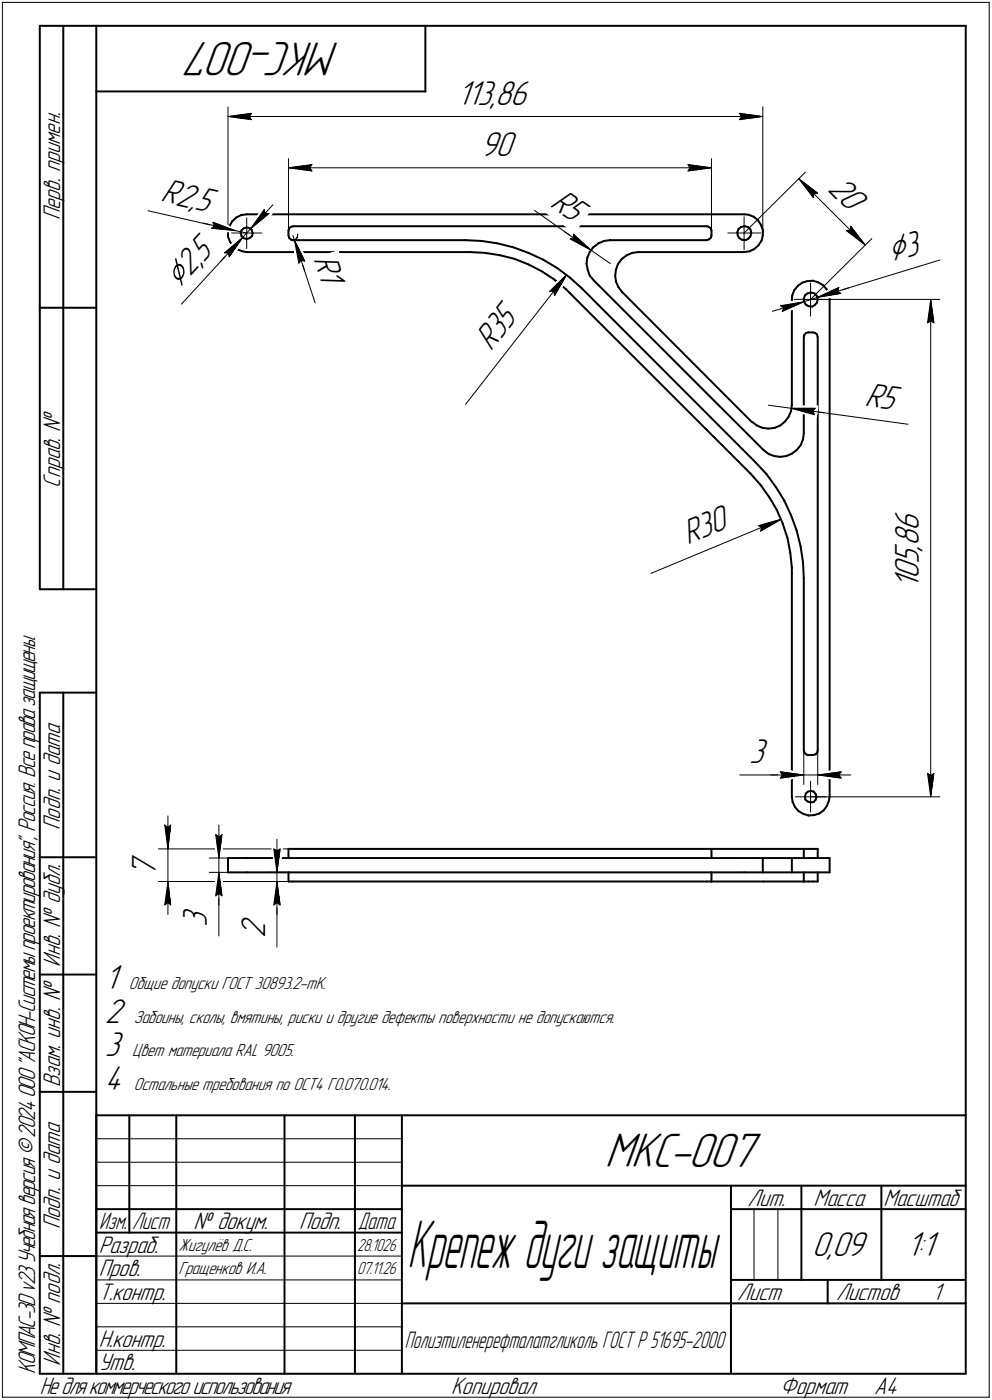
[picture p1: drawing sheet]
<svg xmlns="http://www.w3.org/2000/svg" width="211mm" height="298mm" viewBox="0 0 211 298" stroke-linecap="round" stroke-linejoin="round" font-family="sans-serif">
<defs><g id="words">
<text font-size="15" x="86.7" y="270.1">Крепеж дугизащиты</text>
<g font-size="10.9">
<text x="72.3" y="9" transform="rotate(-180 72.3 9)">МКС-007</text>
<text x="128.7" y="248.5">МКС-007</text>
</g>
<g font-size="8.5">
<text x="189.6" y="55.8" transform="rotate(-17 189.6 55.8)">⌀3</text>
<text x="38.1" y="61.6" transform="rotate(-48 38.1 61.6)">⌀2,</text>
</g>
<g font-size="7.8">
<text x="97.3" y="22.3">113,86</text>
<text x="102.3" y="33.2">90</text>
<text x="175.9" y="40.4" transform="rotate(45 175.9 40.4)">20</text>
<text x="34" y="42.8" transform="rotate(13 34 42.8)">R2,</text>
<text x="41.3" y="44.5" transform="rotate(13 41.3 44.5)">5</text>
<text x="116.8" y="43.8" transform="rotate(35 116.8 43.8)">R5</text>
<text x="43.3" y="55.9" transform="rotate(-48 43.3 55.9)">5</text>
<text x="66.6" y="55.1" transform="rotate(72 66.6 55.1)">R1</text>
<text x="104.5" y="74.9" transform="rotate(-52 104.5 74.9)">R35</text>
<text x="183.9" y="86.5" transform="rotate(8 183.9 86.5)">R5</text>
<text x="195.5" y="113.1" transform="rotate(-90 195.5 113.1)">6</text>
<text x="146.3" y="116.1" transform="rotate(-22 146.3 116.1)">R30</text>
<text x="195.5" y="117.3" transform="rotate(-90 195.5 117.3)">,</text>
<text x="195.5" y="116.2" transform="rotate(-90 195.5 116.2)">8</text>
<text x="195.5" y="125.4" transform="rotate(-90 195.5 125.4)">1</text>
<text x="195.5" y="123.3" transform="rotate(-90 195.5 123.3)">0</text>
<text x="195.5" y="120.1" transform="rotate(-90 195.5 120.1)">5</text>
<text x="159.4" y="162.5">3</text>
<text x="33.2" y="186.7" transform="rotate(-90 33.2 186.7)">7</text>
<text x="44" y="197.3" transform="rotate(-90 44 197.3)">3</text>
<text x="56.4" y="199.7" transform="rotate(-90 56.4 199.7)">2</text>
<text x="22.3" y="210.6">1</text>
<text x="22.3" y="217.7">2</text>
<text x="22.3" y="224.9">3</text>
<text x="22.3" y="232">4</text>
<text x="172.8" y="267.5">0,09</text>
<text x="192.9" y="267.5">1:1</text>
</g>
<g font-size="5.4">
<text x="12.8" y="46.9" transform="rotate(-90 12.8 46.9)">Перв. примен.</text>
<text x="12.8" y="103.8" transform="rotate(-90 12.8 103.8)">Справ. №</text>
<text x="12.8" y="176.7" transform="rotate(-90 12.8 176.7)">Подп. и дата</text>
<text x="12.8" y="205.8" transform="rotate(-90 12.8 205.8)">Инв. № дубл.</text>
<text x="12.8" y="231.6" transform="rotate(-90 12.8 231.6)">Взам. инв. №</text>
<text x="159.1" y="256.8">Лит.</text>
<text x="173.1" y="256.8">Масса</text>
<text x="188" y="256.8">Масштаб</text>
<text x="12.8" y="261.7" transform="rotate(-90 12.8 261.7)">Подп. и дата</text>
<text x="41.2" y="261.8">№ докум.</text>
<text x="63.6" y="261.8">Подп.</text>
<text x="21" y="266.8">Разраб.</text>
<text x="21" y="271.8">Пров.</text>
<text x="21" y="276.8">Т.контр.</text>
<text x="156.9" y="276.8">Лист</text>
<text x="177.9" y="276.8">Листов</text>
<text x="198.4" y="276.8">1</text>
<text x="21" y="286.8">Н.контр.</text>
<text x="7.5" y="292.5" transform="rotate(-90 7.5 292.5)">КОМПАС-3Dv23Учебнаяверсия©2024ООО&quot;АСКОН-Системыпроектирования&quot;, Россия. Всеправазащищены.</text>
<text x="12.8" y="290.8" transform="rotate(-90 12.8 290.8)">Инв. № подл.</text>
<text x="21" y="291.8">Утв.</text>
<text x="8.5" y="296.7">Недлякоммерческогоиспользования</text>
<text x="96" y="296.8">Копировал</text>
<text x="166" y="296.8">Формат</text>
<text x="186" y="296.8">A4</text>
</g>
<g font-size="5.3">
<text x="21.1" y="261.8">Изм.</text>
<text x="28.1" y="261.8">Лист</text>
<text x="76.1" y="261.8">Дата</text>
<text x="86.2" y="287.1">Полиэтиленерефталатгликоль ГОСТ Р 51695-2000</text>
</g>
<g font-size="4">
<text x="27.4" y="210.6">Общие допуски ГОСТ 30893.2-тК.</text>
<text x="28.5" y="217.7">Забоины, сколы, вмятины, риски и другие дефекты поверхности не допускаются.</text>
<text x="28.1" y="224.9">Цвет материала RAL 9005.</text>
<text x="28.5" y="232">Остальные требования по ОСТ4 ГО.070.014.</text>
<text x="38" y="266.4">Жигулёв Д.С.</text>
<text x="38" y="271.4">Гращенков И.А.</text>
</g>
<g font-size="3.9">
<text x="76" y="266.4">28.1026</text>
<text x="76" y="271.4">07.11.26</text>
</g>
</g></defs>
<g fill="none" stroke="#000" stroke-width=".42">
<path d="M8.5 5.5v120zM8.5 5.5h12zM13.5 5.5v120zM20.5 5.5v287zM20.5 5.5h185zM20.5 19.5h70zM90.5 5.5v14zM205.5 5.5v287zM48.5 49.2v1.2zM48.5 50.4l.4 1.1zM48.9 48.1l-.4 1.1zM48.9 51.5l.7 .9z"/>
<path d="M49.4 47.1l.9-.8zM49.4 47.1l-.5 1zM49.6 52.4l.9 .7zM50.3 46.3l1-.5zM50.5 53.1l1.1 .4zM51.2 49.6l.2 .7zM51.3 45.8l1.2-.2zM51.4 49l.5-.4zM51.4 49l-.2 .6zM51.4 50.3l.4 .4zM51.6 53.5l.9 .2zM51.8 50.7l.7 .2z"/>
<path d="M51.9 48.6l.6-.2zM52.5 53.7h47.6zM52.5 50.9l.6-.2zM52.5 48.4l.7 .2zM52.5 45.6h105.8zM53.1 50.7l.5-.4zM53.2 48.6l.4 .4zM53.6 49l.2 .7zM53.8 49.7l-.2 .6zM61.4 49.1v1zM61.4 50.1l.2 .6zM61.5 48.8l-.1 .3z"/>
<path d="M61.6 50.7l.4 .4zM61.8 48.3l.5-.1zM61.8 48.3l-.3 .5zM62 51.1h.3zM62.3 51.1h36.8zM62.3 48.2h88.1zM99.1 51.1l3.3 .2zM100.1 53.7l3.1 .1zM102.4 51.3l3.4 .5zM103.2 53.8l3.2 .6zM105.8 51.8l3.4 .9zM106.4 54.4l3.1 .7z"/>
<path d="M109.2 52.7l3.2 1.1zM109.5 55.1l2.9 1.2zM112.4 56.3l2.8 1.4zM112.4 53.8l3.2 1.5zM115.2 57.7l2.7 1.8zM115.6 55.3l2.9 1.8zM117.9 59.5l2.5 2.1zM118.5 57.1l2.7 2zM121.2 59.1l2.6 2.3zM124.8 56.1l.3 1.4zM125 54.9l-.2 1.2zM125.1 57.5l.4 1.2z"/>
<path d="M125.5 58.7l.8 1zM125.5 53.7l-.5 1.2zM126.2 52.7l-.7 1zM126.2 52.7l1.1-.9zM126.3 59.7l36.2 36.1zM127.3 51.8l1.2-.5zM128.5 51.3l1.3-.2zM129.8 51.1h.1M129.9 51.1h20.5zM130.9 58.7l.2 1.2zM131.1 59.9l.5 1.2zM131.1 57.4l-.2 1.3z"/>
<path d="M131.5 56.2l-.4 1.2zM132.3 55.1l-.8 1.1zM132.3 55.1l1-.7zM133.3 54.4l1.2-.6zM134.5 53.8l1.3-.1zM135.8 53.7h.1M135.9 53.7h22.4zM150.4 48.2l.3 .1zM150.4 51.1l.5-.1zM150.7 48.3l.5 .3zM150.9 51l.4-.5zM151.2 48.6l.2 .5z"/>
<path d="M151.4 49.1v1zM151.4 50.1l-.1 .4zM156.9 49.4l.1 .7zM157 50.1l.3 .6zM157.1 48.8l.5-.5zM157.1 48.8l-.2 .6zM157.3 50.7l.6 .4zM157.6 48.3l.7-.1zM157.9 51.1h.8zM158.3 48.2h.2zM158.3 53.7l1.2-.2zM158.3 45.6l1 .1z"/>
<path d="M158.5 48.2l.7 .1zM158.7 51.1l.6-.3zM159.2 48.3l.5 .6zM159.3 45.7l1.1 .4zM159.5 53.5l1-.5zM159.7 50.3l-.4 .5zM159.7 48.9l.2 .6zM159.9 49.5l-.2 .8zM160.4 46.1l.9 .8zM160.5 53l.9-.8zM161.3 46.9l.6 .9zM161.9 47.8l.4 1.1z"/>
<path d="M162.1 51.2l-.7 1zM162.3 50.1l-.2 1.1zM162.3 48.9v1.2zM171.8 59.9l1.2-.1zM173 59.8l1.1 .3zM8.5 65.5h12zM120.4 61.6l.8 .8zM121.2 62.4l38.5 38.4zM123.8 61.4l36.9 37zM131.6 61.1l.7 1zM132.3 62.1l27.6 27.7zM168.5 63.8v22.5z"/>
<path d="M168.6 62.9l-.1 .9zM169 61.8l-.4 1.1zM169.8 60.9l.9-.7zM169.8 60.9l-.8 .9zM170.7 60.2l1.1-.3zM171 63.6l.1 .7zM171 71.8v20.5zM171.1 64.3l.3 .6zM171.1 71.4l-.1 .4zM171.3 62.9l.5-.4zM171.3 62.9l-.3 .7zM171.4 64.9l.6 .3z"/>
<path d="M171.4 71l.6-.2zM171.4 71l-.3 .4zM171.8 62.5l.7-.2zM172 70.8h1zM172 65.2l.8 .1zM172.5 62.3h.1zM172.6 62.3l.7 .2zM172.8 65.3l.6-.4zM173 70.8l.4 .1zM173.3 62.5l.5 .6zM173.4 70.9l.4 .3zM173.8 64.4l-.4 .5z"/>
<path d="M173.8 63.1l.2 .7zM173.8 71.2l.2 .6zM174 63.8l-.2 .6zM174 71.8v88zM174.1 60.1l1 .6zM175.1 60.7l.8 .9zM175.9 61.6l.5 1.1zM176.4 62.7l.1 1.1zM176.5 63.8v105.9zM160 89.8h.1M160 89.8l1 .8zM160.7 98.4l2.4 2.5z"/>
<path d="M161 90.6l1.2 .5zM162.2 91.1l1.3 .2zM162.5 95.8l1.1 .9zM163.5 91.3l1.3-.2zM163.6 96.7l1.2 .4zM164.8 97.1l1.2 .2zM164.8 91.1l1.2-.5zM166 90.6l1-.9zM166 97.3l1.3-.2zM167.3 97.1l1.2-.5zM167.8 88.7l-.8 1zM168.3 87.5l-.5 1.2z"/>
<path d="M168.5 86.3l-.2 1.2zM168.5 96.6l1-.8zM170.3 94.8l-.8 1zM170.9 93.6l-.6 1.2zM171 92.3l-.1 1.3zM159.7 100.8l2.1 2.4zM161.8 103.2l1.9 2.6zM163.1 100.9l2 2.8zM163.7 105.8l1.6 2.7zM165.1 103.7l1.8 2.9zM165.3 108.5l1.2 3zM166.5 111.5l1.1 3.1z"/>
<path d="M166.9 106.6l1.4 3.1zM167.6 114.6l.5 3.1zM168.1 117.7l.4 3.1zM168.3 109.7l1.2 3.2zM169.5 112.9l.8 3.4zM170.3 116.3l.6 3.4zM170.9 119.7l.1 3.4zM8.5 125.5h12zM168.5 122.1v47.6zM168.5 120.8v1.3zM171 123.1v36.7zM8.5 147.5v145z"/>
<path d="M8.5 147.5h12zM13.5 147.5v145zM171 159.8l.2 .6zM174 159.8l-.1 .4zM168.5 169.7l.2 1.1zM168.7 170.8l.5 1.1zM169.2 171.9l.7 .8zM169.9 172.7l1 .6zM170.9 173.3l1.1 .4zM171.2 160.4l.4 .3zM171.3 169.7l.1 .6zM171.4 170.3l.5 .4z"/>
<path d="M171.4 169l-.1 .7zM171.6 160.7l.4 .1zM171.9 168.6l.6-.2zM171.9 168.6l-.5 .4zM171.9 170.7l.6 .2zM172 160.8h1zM172 173.7l1.2-.1zM172.5 170.9l.6-.1zM172.6 168.4h.1M172.6 168.4l.5 .2zM173 160.8l.6-.2zM173.1 168.6l.5 .5z"/>
<path d="M173.2 173.6l1.1-.4zM173.6 170.3l-.5 .5zM173.6 169.1l.1 .6zM173.7 169.7l-.1 .6zM173.9 160.2l-.3 .4zM174.3 173.2l1-.6zM175.9 171.6l-.6 1zM176.4 170.5l-.5 1.1zM176.5 169.7l-.1 .8zM8.5 182.5h12zM48.5 182.7h4zM48.5 182.7v3.1z"/>
<path d="M48.5 185.8h4zM52.5 182.7h105.8zM52.5 185.8h105.8zM61.4 180.8h90zM61.4 180.8v1.9zM61.4 185.8v1.9zM61.4 187.7h.9zM62.3 187.7h88.1zM150.4 187.7h1zM151.4 187.7h11.1zM151.4 180.8h11.1zM151.4 180.8v1.9z"/>
<path d="M151.4 185.8v1.9zM158.3 185.8h4zM158.3 182.7h4zM162.3 182.7v3.1zM162.3 185.8h6.2zM162.3 182.7h6.2zM162.5 187.7h8.5zM162.5 180.8h8.5zM168.5 182.7h8zM168.5 185.8h8zM168.5 182.7v3.1zM171 180.8v1.9z"/>
<path d="M171 180.8h3zM171 185.8v1.9zM171 187.7h1zM172 187.7h1zM173 187.7h1zM174 180.8v1.9zM174 185.8v1.9zM176.5 182.7v3.1zM8.5 207.5h12zM8.5 232.5h12zM20.5 237.5h185zM20.5 237.5v55z"/>
<path d="M27.5 237.5v25zM37.5 237.5v55zM60.5 237.5v55zM75.5 237.5v55zM85.5 237.5v55zM20.5 257.5h65zM85.5 252.5h120zM155.5 252.5v40zM155.5 257.5h15zM170.5 252.5v20zM170.5 257.5h35zM187.5 252.5v20z"/>
<path d="M8.5 267.5h12zM20.5 262.5h65zM85.5 277.5h70zM155.5 277.5h50zM155.5 272.5h50zM176.1 272.5v5zM8.5 292.5h12zM20.5 292.5h185z"/>
</g>
<g fill="none" stroke="#000" stroke-width=".21">
<path d="M.5 .5v297zM.5 .5h210zM210.5 .5v297zM48.5 22.8v26.8zM48.5 24.8l5-.7zM48.5 24.8l5 .7zM48.5 24.8h113.8zM53 24.8l.5 .7zM53.5 24.1l-.5 .7zM61.4 33.8v15.3zM61.4 35.7l5-.6zM61.4 35.7l5 .7z"/>
<path d="M61.4 35.7h90zM65.9 35.7l.5 .7zM66.4 35.1l-.5 .6zM146.4 36.4l5-.7zM146.4 35.1l.4 .6zM146.4 35.1l5 .6zM146.8 35.7l-.4 .7zM151.4 33.8v15.3zM157.3 25.5l5-.7zM157.3 24.1l.5 .7zM157.3 24.1l5 .7zM157.8 24.8l-.5 .7z"/>
<path d="M162.3 22.8v26.8zM169.9 38l4.1 3.1zM169.9 38l3.2 4.1zM169.9 38l14.2 14.2zM31.5 44.9l18.5 4.2zM43.3 47.5l6.7 1.6zM45 48.6l.6-.5zM45 48.6l5 .5zM45.3 47.3l4.7 1.8zM45.3 47.3l.3 .8zM47.8 53.8l3.8-3.3zM47.8 53.8h.8z"/>
<path d="M48.6 53.8l.2 .9zM49.3 49.6h3.2zM50 49.1l2.5 .5zM51.6 50.5l-13 14.3zM51.6 50.5l-2.8 4.2zM51.6 50.5l-4.7 5.2zM52.5 49.6h3.2zM52.5 49.6v3.3zM52.5 46.4v3.2zM53.3 48.7l3.9-3.2zM53.3 48.7l-1.7 1.8zM56.2 44.6l.2 .8z"/>
<path d="M56.2 44.6l-2.9 4.1zM56.4 45.4l.8 .1zM58.1 43.6l-4.8 5.1zM62.3 51.1l.6-.1zM62.3 50.1l.4 1zM62.7 51.1l4.4 13.4zM62.7 51.1l.9 4.9zM62.7 51.1l2.2 4.5zM62.7 51.1l2.2 6.6zM63.2 50.5l-.3 .5zM63.3 50l-.1 .5zM63.3 50h.1"/>
<path d="M64.1 55.4l-.5 .6zM64.1 55.4l.8 .2zM113.7 44.8l12 8.5zM120.1 49.3l5.6 4zM120.6 58.5l-2.6 4.4zM120.6 58.5l-21.5 27.6zM121.3 50.9l.8-.2zM121.3 50.9l4.4 2.4zM122 49.9l3.7 3.4zM122 49.9l.1 .8zM125.7 53.3l4.2 2.8zM154.9 49.6h3.4z"/>
<path d="M158.3 49.6h3.6zM158.3 49.6v3.6zM158.3 46.1v3.5zM158.3 49.6l13.1-12.9zM173.1 41.2l.9-.1zM173.1 41.2v.9zM180.1 49.1l4 3.1zM180.1 49.1l.8-.1zM181 48.2l-.1 .8zM181 48.2l3.1 4zM116.9 62.1h.9zM116.9 62.1l3.7-3.6z"/>
<path d="M117.8 62.1l.2 .8zM164.3 66.3l6.7-2zM166.1 65.1l4.9-.8zM166.1 65.1l.7 .4zM166.5 66.3l4.5-2zM166.8 65.5l-.3 .8zM169 63.8h3.5zM171 64.3l2.9-1zM172.5 63.8h3.5zM172.5 63.8v3.5zM172.5 60.3v3.5zM172.5 63.8l13-13z"/>
<path d="M172.5 63.8h27.5zM173.9 63.3l26.1-7.9zM173.9 63.3l5-.8zM173.9 63.3l4.6-2.1zM173.9 63.3l6.7-2zM178.2 62.1l.7 .4zM178.5 61.2l-.3 .9zM197.4 68.7l.6-.4zM198 63.8l.7 4.9zM198 68.3l.7 .4zM198 63.8l-.6 4.9zM198 63.8v105.9z"/>
<path d="M163.5 86.3l4.9 .7zM168.4 87l24.8 3.3zM168.4 87l4.9 1.3zM168.4 87h5.1zM168.4 87l6.9 .9zM172.9 87.5l.4 .8zM172.9 87.5l.6-.5zM161.4 111.9l.7 .5zM161.4 111.9l4.8-1.3zM161.8 113.1l4.4-2.5zM162.1 112.4l-.3 .7zM138.5 122.1l27.7-11.5z"/>
<path d="M171 159.8v7.2zM174 159.8v7.2zM35.1 175.7l.6 .5zM35.1 175.7l.6 5.1zM35.7 176.2l.6-.5zM35.7 173.7v7.1zM36.3 175.7l-.6 5.1zM45.9 177.7l.7 .5zM45.9 177.7l.7 5zM46.6 178.2l.6-.5zM46.6 175.7v7zM47.2 177.7l-.6 5z"/>
<path d="M58.9 178.7v7.1zM157.4 165h8.5zM164 165h7zM165.9 165h5.1zM166 164.3l5 .7zM166 164.3l.5 .7zM166 165.7l5-.7zM166.5 165l-.5 .7zM169.2 169.7h3.3zM171 165h3zM172.5 169.7h3.3zM172.5 169.7v3.2z"/>
<path d="M172.5 166.4v3.3zM172.5 169.7h27.5zM174 165l5 .7zM174 165l5-.7zM174 165h7zM178.5 165l.5 .7zM179 164.3l-.5 .7zM197.4 164.7l.6 5zM197.4 164.7l.6 .5zM198 165.2l.7-.5zM198.7 164.7l-.7 5zM33.7 187.7h27.7z"/>
<path d="M33.7 180.8h27.7zM35.1 192.7l.6-.5zM35.7 187.7l-.6 5zM35.7 192.2l.6 .5zM35.7 187.7l.6 5zM35.7 187.7v7zM35.7 180.8v6.9zM44.5 182.7h4zM44.5 185.8h4zM45.9 190.8l.7-.6zM46.6 185.8v5zM46.6 190.8v8.5z"/>
<path d="M46.6 185.8l-.7 5zM46.6 190.2l.6 .6zM46.6 185.8l.6 5zM46.6 185.8v6.9zM46.6 182.7v3.1zM57 185.8h4.4zM57 187.7h4.4zM58.3 180.8l.6 .4zM58.3 180.8l.6 5zM58.3 192.7l.6-.5zM58.9 187.7v5zM58.9 192.7v9z"/>
<path d="M58.9 181.2l.7-.4zM58.9 187.7l-.6 5zM58.9 192.2l.7 .5zM58.9 187.7l.7 5zM58.9 187.7v7zM58.9 185.8v1.9zM59.6 180.8l-.7 5zM20.5 247.5h65zM20.5 252.5h65zM20.5 242.5h65zM160.4 257.5v15zM165.5 257.5v15z"/>
<path d="M20.5 267.5h65zM20.5 272.5h65zM20.5 277.5h65zM.5 297.5h210zM20.5 282.5h65zM20.5 287.5h65z"/>
</g>
<g fill="#fff" stroke="#fff" stroke-width=".21">
<path d="M179.8 36.6h.2zM179.7 36.7h.4zM179.7 36.7h.5zM179.6 36.8h.7zM179.5 36.9h.8zM179.4 37h1zM179.3 37.1h1.2zM179.2 37.2h1.4zM179.2 37.3h1.5zM179.1 37.3h1.7zM179 37.4h1.8zM178.9 37.5h2zM178.8 37.6h2.2zM178.7 37.7h2.4zM178.6 37.8h2.6zM178.6 37.8h2.7zM178.5 37.9h2.9zM178.4 38h3zM178.3 38.1h3.2zM178.2 38.2h3.4zM178.1 38.3h3.6zM178.1 38.4h3.7zM178 38.4h3.9zM177.9 38.5h4zM177.8 38.6h4.2zM177.7 38.7h4.4zM177.6 38.8h4.6zM177.5 38.9h4.8zM177.5 38.9h4.9zM177.4 39h5.1zM177.3 39.1h5.2zM177.2 39.2h5.4zM177.1 39.3h5.6zM177 39.4h5.8zM177 39.5h5.9zM176.9 39.5h6.1zM176.8 39.6h6.2zM176.7 39.7h6.4zM176.6 39.8h6.6zM176.5 39.9h6.8zM176.4 40h7zM176.4 40h7.1zM176.3 40.1h7.3zM176.2 40.2h7.4zM176.1 40.3h7.6zM176 40.4h7.8zM175.9 40.5h8zM175.9 40.6h8.1zM175.8 40.6h8.3zM175.7 40.7h8.4zM175.6 40.8h8.6zM175.5 40.9h8.8zM175.4 41h9zM175.3 41.1h9.2zM175.3 41.1h9.3zM175.2 41.2h9.5zM175.1 41.3h9.6zM175 41.4h9.8zM174.8 41.5h10.1zM174.9 41.6h10.1zM175 41.7h10.1zM175.1 41.7h10.1zM175.2 41.8h10.1zM175.3 41.9h10zM175.3 42h10.1zM175.4 42.1h10.1zM175.5 42.2h10.1zM175.6 42.2h10.1zM175.7 42.3h9.9zM175.8 42.4h9.7zM175.9 42.5h9.5zM175.9 42.6h9.4zM176 42.7h9.3zM176.1 42.8h9.1zM176.2 42.8h8.9zM176.3 42.9h8.7zM176.4 43h8.5zM176.4 43.1h8.4zM176.5 43.2h8.2zM176.6 43.3h8.1zM176.7 43.3h7.9zM176.8 43.4h7.7zM176.9 43.5h7.5zM177 43.6h7.3zM177 43.7h7.2zM177.1 43.8h7zM177.2 43.9h6.9zM177.3 43.9h6.7zM177.4 44h6.5zM177.5 44.1h6.3zM177.5 44.2h6.2zM177.6 44.3h6zM177.7 44.4h5.9zM177.8 44.4h5.7zM177.9 44.5h5.5zM178 44.6h5.3zM178.1 44.7h5.1zM178.1 44.8h5zM178.2 44.9h4.8zM178.3 45h4.7zM178.4 45h4.5zM178.5 45.1h4.3zM178.6 45.2h4.1zM178.6 45.3h4zM178.7 45.4h3.8zM178.8 45.5h3.7zM178.9 45.6h3.5zM179 45.6h3.3zM179.1 45.7h3.1zM179.2 45.8h2.9zM179.2 45.9h2.8zM179.3 46h2.6zM179.4 46.1h2.5zM179.5 46.1h2.3zM179.6 46.2h2.1zM179.7 46.3h1.9zM179.7 46.4h1.8zM179.8 46.5h1.6zM179.9 46.6h1.5zM180 46.7h1.3zM180.1 46.7h1.1zM180.2 46.8h.9zM180.3 46.9h.7zM180.3 47h.6zM180.4 47.1h.4zM180.5 47.2h.3z"/>
<path d="M170 38.1h.2zM170 38.2h.3zM170.1 38.3h.4zM170.1 38.4h.7zM170.2 38.4h.7zM170.2 38.5h.9zM170.2 38.6h1.2zM170.3 38.7h1.2zM170.3 38.8h1.4zM170.3 38.9h1.6zM170.3 38.9h1.7zM170.4 39h1.6zM170.4 39.1h1.8zM170.4 39.2h1.9zM170.5 39.3h1.9zM170.5 39.4h2.1zM170.6 39.5h2zM170.6 39.5h2.1zM170.7 39.6h2.1zM170.7 39.7h2.3zM170.7 39.8h2.4zM170.8 39.9h2.3zM170.9 40h2.4zM170.9 40h2.5zM170.9 40.1h2.6zM171 40.2h2.7zM171.1 40.3h2.6zM171.2 40.4h2.6zM171.2 40.5h2.7zM171.3 40.6h2.8zM171.4 40.6h2.8zM171.4 40.7h2.8zM171.4 40.8h3zM171.5 40.9h3zM171.6 41h3zM171.7 41.1h3zM171.7 41.1h2.9zM171.8 41.2h2.7zM171.9 41.3h2.5zM172 41.4h2.3zM172 41.5h2.2zM172 41.6h2.2zM172.1 41.7h2zM172.2 41.7h1.8zM172.2 41.8h1.7zM172.3 41.9h1.5zM172.4 42h1.4zM172.5 42.1h1.2zM172.5 42.2h1.2zM172.6 42.2h1zM172.6 42.3h.9zM172.7 42.4h.7zM172.7 42.5h.6zM172.8 42.6h.4zM172.9 42.7h.2z"/>
<path d="M181 47.5h.2zM180.9 47.6h.4zM180.8 47.7h.6zM180.8 47.8h.6zM180.7 47.8h.7zM180.6 47.9h.9zM180.5 48h1.1zM180.4 48.1h1.3zM180.3 48.2h1.4zM180.2 48.3h1.6zM180.2 48.3h1.7zM180.1 48.4h1.8zM180 48.5h2zM179.9 48.6h2.1zM179.8 48.7h2.3zM179.7 48.8h2.5zM179.7 48.9h2.6zM179.6 48.9h2.7zM179.5 49h2.9zM179.4 49.1h3.1zM179.3 49.2h3.2zM179.5 49.3h3zM179.6 49.4h3zM179.7 49.4h3zM179.8 49.5h3zM179.9 49.6h3zM180 49.7h2.9zM180.2 49.8h2.8zM180.3 49.9h2.7zM180.3 50h2.8zM180.4 50h2.7zM180.6 50.1h2.6zM180.7 50.2h2.6zM180.8 50.3h2.6zM180.9 50.4h2.5zM181 50.5h2.5zM181.1 50.5h2.4zM181.3 50.6h2.3zM181.4 50.7h2.2zM181.4 50.8h2.2zM181.5 50.9h2.1zM181.7 51h1.9zM181.8 51.1h1.9zM181.9 51.1h1.8zM182 51.2h1.7zM182.1 51.3h1.7zM182.2 51.4h1.6zM182.3 51.5h1.5zM182.5 51.6h1.4zM182.8 51.6h1.1zM183 51.7h1zM183.2 51.8h.8zM183.5 51.9h.5zM183.6 52h.5zM183.9 52.1h.2z"/>
<path d="M56.1 43.9h.2zM56 44h.4zM56 44.1h.5zM56 44.2h.6zM55.9 44.3h.7zM55.8 44.4h.9zM55.8 44.4h1zM55.7 44.5h1.2zM55.6 44.6h1.4zM55.6 44.7h1.5zM55.5 44.8h1.7zM55.5 44.9h1.8zM55.4 45h2zM55.4 45h2.1zM55.3 45.1h2.4zM55.2 45.2h2.5zM55.2 45.3h2.6zM55.1 45.4h2.8zM55 45.5h3zM55 45.6h2.9zM54.9 45.6h2.9zM54.9 45.7h2.8zM54.9 45.8h2.8zM54.8 45.9h2.8zM54.7 46h2.7zM54.6 46.1h2.7zM54.6 46.1h2.6zM54.5 46.2h2.6zM54.4 46.3h2.7zM54.4 46.4h2.6zM54.4 46.5h2.4zM54.3 46.6h2.4zM54.3 46.7h2.3zM54.2 46.7h2.4zM54.1 46.8h2.4zM54 46.9h2.4zM54 47h2.2zM54 47.1h2.1zM53.9 47.2h2.1zM53.9 47.2h2.1zM53.9 47.3h2zM53.8 47.4h2zM53.8 47.5h1.8zM53.8 47.6h1.7zM53.8 47.7h1.7zM53.8 47.8h1.6zM53.7 47.8h1.6zM53.7 47.9h1.4zM53.7 48h1.2zM53.6 48.1h1.2zM53.6 48.2h.9zM53.5 48.3h.9zM53.5 48.3h.7zM53.5 48.4h.4zM53.4 48.5h.4zM53.4 48.6h.2z"/>
<path d="M51.5 50.6h.1zM51.3 50.7h.3zM51.1 50.8h.5zM51 50.9h.6zM50.8 51h.8zM50.6 51.1h.9zM50.5 51.1h1zM50.3 51.2h1.2zM50.1 51.3h1.3zM49.9 51.4h1.5zM49.8 51.5h1.5zM49.7 51.6h1.6zM49.6 51.6h1.7zM49.5 51.7h1.7zM49.4 51.8h1.8zM49.3 51.9h1.9zM49.2 52h1.9zM49.1 52.1h2zM49 52.2h2.1zM48.9 52.2h2.2zM48.8 52.3h2.3zM48.7 52.4h2.3zM48.6 52.5h2.4zM48.4 52.6h2.5zM48.3 52.7h2.5zM48.3 52.7h2.5zM48.2 52.8h2.5zM48.1 52.9h2.5zM47.9 53h2.7zM47.8 53.1h2.7zM47.8 53.2h2.7zM47.7 53.3h2.8zM47.6 53.3h2.8zM47.4 53.4h2.9zM47.3 53.5h2.9zM47.2 53.6h3zM47.2 53.7h2.9zM47 53.8h3zM47.2 53.8h2.8zM47.2 53.9h2.8zM47.3 54h2.6zM47.4 54.1h2.5zM47.5 54.2h2.3zM47.6 54.3h2.1zM47.7 54.4h2zM47.8 54.4h1.8zM47.8 54.5h1.7zM47.9 54.6h1.5zM48.1 54.7h1.3zM48.2 54.8h1.2zM48.3 54.9h1zM48.3 54.9h1zM48.4 55h.8zM48.5 55.1h.6zM48.6 55.2h.5zM48.7 55.3h.3zM48.8 55.4h.1z"/>
<path d="M42.2 48.8h.1zM42.1 48.9h.3zM42 48.9h.5zM41.9 49h.7zM41.8 49.1h.9zM41.7 49.2h1.1zM41.7 49.3h1.1zM41.6 49.4h1.3zM41.5 49.4h1.5zM41.4 49.5h1.7zM41.3 49.6h1.9zM41.3 49.7h2zM41.2 49.8h2.2zM41.1 49.9h2.4zM41.1 50h2.5zM41 50h2.7zM40.9 50.1h2.9zM40.8 50.2h3.1zM40.7 50.3h3.2zM40.6 50.4h3.4zM40.6 50.5h3.5zM40.5 50.5h3.7zM40.4 50.6h3.9zM40.4 50.7h4zM40.3 50.8h4.2zM40.2 50.9h4.4zM40.1 51h4.6zM40 51.1h4.8zM40 51.1h4.9zM39.9 51.2h5.1zM39.8 51.3h5.2zM39.7 51.4h5.4zM39.6 51.5h5.6zM39.5 51.6h5.8zM39.5 51.6h6zM39.5 51.7h6.1zM39.4 51.8h6.2zM39.3 51.9h6.4zM39.2 52h6.6zM39.1 52.1h6.8zM39 52.2h7zM38.9 52.2h7.2zM38.9 52.3h7.2zM38.8 52.4h7.4zM38.7 52.5h7.6zM38.6 52.6h7.8zM38.5 52.7h8.1zM38.5 52.7h8.2zM38.4 52.8h8.3zM38.4 52.9h8.4zM38.3 53h8.6zM38.2 53.1h8.8zM38.1 53.2h9zM38 53.3h9.2zM37.9 53.3h9.3zM37.8 53.4h9.5zM37.8 53.5h9.6zM37.7 53.6h9.8zM37.6 53.7h9.9zM37.6 53.8h9.8zM37.5 53.8h9.8zM37.4 53.9h9.8zM37.3 54h9.9zM37.3 54.1h9.8zM37.2 54.2h9.8zM37.1 54.3h9.8zM37 54.4h9.8zM36.9 54.4h9.8zM36.8 54.5h9.9zM36.7 54.6h10zM36.7 54.7h9.9zM36.7 54.8h9.8zM36.6 54.9h9.8zM36.5 54.9h9.8zM36.4 55h9.8zM36.3 55.1h9.8zM36.2 55.2h9.9zM36.2 55.3h9.8zM36.1 55.4h9.8zM36 55.5h9.8zM35.9 55.5h9.8zM35.8 55.6h9.9zM35.7 55.7h9.9zM35.7 55.8h9.9zM35.6 55.9h9.9zM35.6 56h9.8zM35.5 56h9.8zM35.4 56.1h9.8zM35.3 56.2h9.8zM35.2 56.3h9.8zM35.1 56.4h9.9zM35.1 56.5h9.8zM35 56.6h9.8zM34.9 56.6h9.9zM34.8 56.7h9.9zM34.8 56.8h9.8zM34.7 56.9h9.8zM34.6 57h9.8zM34.5 57.1h9.9zM34.5 57.1h9.8zM34.4 57.2h9.8zM34.3 57.3h9.8zM34.2 57.4h9.8zM34.1 57.5h9.8zM34 57.6h9.9zM34 57.7h9.9zM33.9 57.7h9.9zM34 57.8h9.7zM34.1 57.9h9.5zM34.2 58h9.3zM34.3 58.1h9.1zM34.4 58.2h8.9zM34.5 58.3h8.8zM34.5 58.3h8.7zM34.6 58.4h8.5zM34.7 58.5h8.3zM34.8 58.6h8.1zM34.9 58.7h8zM35.1 58.8h7.7zM35.1 58.8h7.7zM35.2 58.9h7.5zM35.3 59h7.3zM35.4 59.1h7.1zM35.5 59.2h6.9zM35.6 59.3h6.7zM35.6 59.4h6.6zM35.7 59.4h6.5zM35.8 59.5h6.3zM35.9 59.6h6.1zM36 59.7h6zM36.2 59.8h5.7zM36.2 59.9h5.6zM36.3 59.9h5.4zM36.4 60h5.3zM36.5 60.1h5.1zM36.6 60.2h4.9zM36.7 60.3h4.7zM36.7 60.4h4.6zM36.8 60.5h4.4zM36.9 60.5h4.2zM37 60.6h4.1zM37.2 60.7h3.9zM37.3 60.8h3.7zM37.3 60.9h3.6zM37.4 61h3.4zM37.5 61h3.2zM37.6 61.1h3zM37.7 61.2h2.9zM37.8 61.3h2.7zM37.8 61.4h2.6zM37.9 61.5h2.4zM38 61.6h2.2zM38.1 61.6h2zM38.3 61.7h1.8zM38.4 61.8h1.6zM38.4 61.9h1.6zM38.5 62h1.4zM38.6 62.1h1.2zM38.7 62.1h1zM38.8 62.2h.8zM38.9 62.3h.6zM38.9 62.4h.6zM39 62.5h.4zM39.1 62.6h.2z"/>
<path d="M45 46.7h.2zM45 46.8h.5zM45 46.9h.6zM45 47h.9zM44.9 47.1h1.2zM44.9 47.2h1.4zM44.9 47.2h1.7zM44.9 47.3h1.8zM44.9 47.4h2.1zM44.8 47.5h2.4zM44.8 47.6h2.6zM44.8 47.7h2.9zM44.8 47.8h3.1zM44.7 47.8h3.4zM44.7 47.9h3.6zM44.7 48h3.8zM44.7 48.1h4zM44.7 48.2h4.1zM44.6 48.3h4.3zM44.6 48.3h4.4zM44.6 48.4h4.5zM44.6 48.5h4.7zM44.6 48.6h4.8zM44.5 48.7h5zM44.5 48.8h5.1zM44.5 48.9h5.2zM44.5 48.9h5.4zM44.5 49h5.5zM44.4 49.1h5.6zM45.4 49.2h4.2zM46.3 49.3h2.8zM47.2 49.4h1.5z"/>
<path d="M35.3 37.5h.4zM35.3 37.6h.8zM35.3 37.7h1.2zM35.3 37.8h1.5zM35.2 37.8h2.1zM35.2 37.9h2.4zM35.2 38h2.8zM35.2 38.1h3.2zM35.1 38.2h3.7zM35.1 38.3h4zM35.1 38.4h4.4zM35.1 38.4h4.8zM35.1 38.5h5.1zM35.1 38.6h5.5zM35.1 38.7h5.9zM35.1 38.8h6.3zM35.1 38.9h6.6zM35 38.9h7.2zM35 39h7.5zM35 39.1h7.9zM35 39.2h8.3zM34.9 39.3h8.7zM34.9 39.4h9.1zM34.9 39.5h9.5zM34.9 39.5h9.9zM34.8 39.6h10.3zM34.8 39.7h10.8zM34.8 39.8h11.1zM34.8 39.9h11.5zM34.8 40h11.9zM34.7 40h12.3zM34.7 40.1h12.3zM34.7 40.2h12.3zM34.7 40.3h12.3zM34.6 40.4h12.4zM34.6 40.5h12.3zM34.6 40.6h12.3zM34.6 40.6h12.3zM34.5 40.7h12.4zM34.5 40.8h12.3zM34.5 40.9h12.3zM34.5 41h12.3zM34.5 41.1h12.3zM34.5 41.1h12.2zM34.5 41.2h12.2zM34.5 41.3h12.2zM34.5 41.4h12.2zM34.4 41.5h12.3zM34.4 41.6h12.3zM34.4 41.7h12.3zM34.4 41.7h12.3zM34.3 41.8h12.4zM34.3 41.9h12.3zM34.3 42h12.3zM34.3 42.1h12.3zM34.3 42.2h12.3zM34.2 42.2h12.3zM34.2 42.3h12.3zM34.2 42.4h12.3zM34.2 42.5h12.3zM34.1 42.6h12.4zM34.1 42.7h12.3zM34.1 42.8h12.3zM34.1 42.8h12.3zM34 42.9h12.4zM34 43h12.3zM34 43.1h12.3zM34 43.2h12.3zM34 43.3h12.3zM34 43.3h12.2zM34 43.4h12.2zM34 43.5h12.2zM34 43.6h12.2zM33.9 43.7h12.3zM33.9 43.8h12.2zM33.9 43.9h12.2zM33.9 43.9h12.2zM33.8 44h12.3zM33.8 44.1h12.3zM33.8 44.2h12.3zM33.8 44.3h12.3zM33.7 44.4h12.4zM34.1 44.4h11.9zM34.5 44.5h11.5zM34.9 44.6h11.1zM35.2 44.7h10.8zM35.6 44.8h10.4zM36 44.9h9.9zM36.4 45h9.5zM36.7 45h9.2zM37.2 45.1h8.7zM37.5 45.2h8.3zM37.8 45.3h8zM38.3 45.4h7.5zM38.6 45.5h7.2zM39 45.6h6.7zM39.4 45.6h6.3zM39.8 45.7h5.9zM40.1 45.8h5.6zM40.6 45.9h5.1zM40.9 46h4.7zM41.3 46.1h4.3zM41.7 46.1h3.9zM42 46.2h3.6zM42.4 46.3h3.2zM42.8 46.4h2.8zM43.2 46.5h2.4zM43.5 46.6h2.1zM43.9 46.7h1.6zM44.3 46.7h1.2zM44.7 46.8h.8zM45 46.9h.5z"/>
<path d="M168.7 64.1h1.1zM168.2 64.2h2.2zM167.8 64.3h3.2zM167.3 64.3h3.6zM166.9 64.4h4zM166.4 64.5h4.4zM165.9 64.6h4.8zM165.4 64.7h5.1zM165.5 64.8h4.9zM165.5 64.9h4.8zM165.5 64.9h4.8zM165.6 65h4.6zM165.6 65.1h4.4zM165.6 65.2h4.3zM165.6 65.3h4.2zM165.7 65.4h4.1zM165.7 65.4h3.9zM165.7 65.5h3.7zM165.8 65.6h3.4zM165.8 65.7h3.3zM165.8 65.8h3.1zM165.8 65.9h2.9zM165.9 66h2.7zM165.9 66h2.4zM165.9 66.1h2.2zM165.9 66.2h2.1zM165.9 66.3h1.9zM165.9 66.4h1.7zM165.9 66.5h1.6zM166 66.5h1.2zM166 66.6h1zM166 66.7h.9zM166.1 66.8h.6zM166.1 66.9h.4zM166.1 67h.3z"/>
<path d="M178.6 60.6h.3zM178.5 60.7h.4zM178.3 60.8h.6zM178.1 60.9h.9zM178 61h1zM177.8 61h1.2zM177.6 61.1h1.4zM177.5 61.2h1.6zM177.3 61.3h1.8zM177 61.4h2.1zM176.9 61.5h2.3zM176.7 61.6h2.5zM176.5 61.6h2.7zM176.4 61.7h2.8zM176.2 61.8h3zM176 61.9h3.2zM175.9 62h3.4zM175.7 62.1h3.6zM175.4 62.1h3.9zM175.3 62.2h4.1zM175.3 62.3h4.1zM175.2 62.4h4.2zM175 62.5h4.5zM174.9 62.6h4.6zM174.8 62.7h4.7zM174.7 62.7h4.9zM174.6 62.8h5zM174.5 62.9h5.1zM174.4 63h4.7zM174.2 63.1h4.4zM174.2 63.2h3.9zM174.1 63.2h3.4zM173.9 63.3h3.1zM174.9 63.4h1.5z"/>
<path d="M195.4 48.1h.3zM195.2 48.2h.5zM194.9 48.3h.8zM194.6 48.3h1.2zM194.3 48.4h1.5zM194.1 48.5h1.7zM193.8 48.6h2.1zM193.5 48.7h2.4zM193.2 48.8h2.7zM193 48.9h3zM192.7 48.9h3.3zM192.4 49h3.6zM192.1 49.1h3.9zM191.9 49.2h4.2zM191.6 49.3h4.5zM191.3 49.4h4.8zM191 49.4h5.2zM190.8 49.5h5.4zM190.5 49.6h5.7zM190.2 49.7h6.1zM189.9 49.8h6.4zM189.7 49.9h6.6zM189.4 50h6.9zM189.1 50h7.2zM188.8 50.1h7.5zM188.6 50.2h7.7zM188.3 50.3h8.1zM188 50.4h8.4zM188 50.5h8.4zM188 50.5h8.5zM188 50.6h8.5zM188.1 50.7h8.4zM188.1 50.8h8.5zM188.1 50.9h8.5zM188.2 51h8.4zM188.2 51.1h8.4zM188.2 51.1h8.5zM188.3 51.2h8.4zM188.3 51.3h8.4zM188.3 51.4h8.5zM188.3 51.5h8.5zM188.4 51.6h8.4zM188.4 51.6h8.4zM188.4 51.7h8.4zM188.5 51.8h8.3zM188.5 51.9h8.4zM188.5 52h8.4zM188.6 52.1h8.3zM188.6 52.2h8.3zM188.6 52.2h8.4zM188.6 52.3h8.4zM188.6 52.4h8.4zM188.6 52.5h8.5zM188.6 52.6h8.5zM188.7 52.7h8.4zM188.7 52.7h8.5zM188.7 52.8h8.5zM188.8 52.9h8.4zM188.8 53h8.4zM188.8 53.1h8.5zM188.9 53.2h8.4zM188.9 53.3h8.4zM188.9 53.3h8.5zM188.9 53.4h8.5zM189 53.5h8.4zM189 53.6h8.4zM189 53.7h8.4zM189.1 53.8h8.3zM189.1 53.8h8.4zM189.1 53.9h8.4zM189.1 54h8.4zM189.1 54.1h8.4zM189.1 54.2h8.5zM189.2 54.3h8.4zM189.2 54.4h8.4zM189.2 54.4h8.5zM189.2 54.5h8.5zM189.3 54.6h8.4zM189.3 54.7h8.5zM189.3 54.8h8.5zM189.4 54.9h8.4zM189.4 54.9h8.4zM189.4 55h8.1zM189.5 55.1h7.8zM189.5 55.2h7.5zM189.5 55.3h7.2zM189.5 55.4h6.9zM189.6 55.5h6.6zM189.6 55.5h6.3zM189.6 55.6h6zM189.7 55.7h5.6zM189.7 55.8h5.4zM189.7 55.9h5.1zM189.7 56h4.8zM189.7 56h4.5zM189.7 56.1h4.3zM189.8 56.2h3.9zM189.8 56.3h3.6zM189.8 56.4h3.3zM189.8 56.5h3.1zM189.9 56.6h2.7zM189.9 56.6h2.4zM189.9 56.7h2.1zM190 56.8h1.8zM190 56.9h1.5zM190 57h1.2zM190.1 57.1h.8zM190.1 57.1h.6zM190.1 57.2h.3z"/>
<path d="M22.4 205h46.8zM22.4 205.1h46.8zM22.4 205.1h46.8zM22.4 205.2h46.8zM22.4 205.3h46.8zM22.4 205.4h46.8zM22.4 205.5h46.8zM22.4 205.6h46.8zM22.4 205.7h46.8zM22.4 205.7h46.8zM22.4 205.8h46.8zM22.4 205.9h46.8zM22.4 206h46.8zM22.4 206.1h46.8zM22.4 206.2h46.8zM22.4 206.2h46.8zM22.4 206.3h46.8zM22.4 206.4h46.8zM22.4 206.5h46.8zM22.4 206.6h46.8zM22.4 206.7h46.8zM22.4 206.8h46.8zM22.4 206.8h46.8zM22.4 206.9h46.8zM22.4 207h46.8zM22.4 207.1h46.8zM22.4 207.2h46.8zM22.4 207.3h46.8zM22.4 207.3h46.8zM22.4 207.4h46.8zM22.4 207.5h46.8zM22.4 207.6h46.8zM22.4 207.7h46.8zM22.4 207.8h46.8zM22.4 207.9h46.8zM22.4 207.9h46.8zM22.4 208h46.8zM22.4 208.1h46.8zM22.4 208.2h46.8zM22.4 208.3h46.8zM22.4 208.4h46.8zM22.4 208.4h46.8zM22.4 208.5h46.8zM22.4 208.6h46.8zM22.4 208.7h46.8zM22.4 208.8h46.8zM22.4 208.9h46.8zM22.4 209h46.8zM22.4 209h46.8zM22.4 209.1h46.8zM22.4 209.2h46.8zM22.4 209.3h46.8zM22.4 209.4h46.8zM22.4 209.5h46.8zM22.4 209.5h46.8zM22.4 209.6h46.8zM22.4 209.7h46.8zM22.4 209.8h46.8zM22.4 209.9h46.8zM22.4 210h46.8zM22.4 210.1h46.8zM22.4 210.1h46.8zM22.4 210.2h46.8zM22.4 210.3h46.8zM22.4 210.4h46.8zM22.4 210.5h46.8zM22.4 210.6h46.8zM22.4 210.7h46.8zM22.4 210.7h46.8zM22.4 210.8h46.8zM22.4 210.9h46.8zM22.4 211h46.8zM22.4 211.1h46.8zM22.4 211.2h46.8zM22.4 211.2h46.8zM22.4 211.3h46.8zM22.4 211.4h46.8zM22.4 211.5h46.8zM22.4 211.6h46.8zM22.4 211.7h46.8zM22.4 211.8h46.8zM22.4 211.8h46.8zM22.4 211.9h46.8zM22.4 212h46.8z"/>
<path d="M22.4 212.1h108.2zM22.4 212.2h108.2zM22.4 212.3h108.2zM22.4 212.3h108.2zM22.4 212.4h108.2zM22.4 212.5h108.2zM22.4 212.6h108.2zM22.4 212.7h108.2zM22.4 212.8h108.2zM22.4 212.9h108.2zM22.4 212.9h108.2zM22.4 213h108.2zM22.4 213.1h108.2zM22.4 213.2h108.2zM22.4 213.3h108.2zM22.4 213.4h108.2zM22.4 213.4h108.2zM22.4 213.5h108.2zM22.4 213.6h108.2zM22.4 213.7h108.2zM22.4 213.8h108.2zM22.4 213.9h108.2zM22.4 214h108.2zM22.4 214h108.2zM22.4 214.1h108.2zM22.4 214.2h108.2zM22.4 214.3h108.2zM22.4 214.4h108.2zM22.4 214.5h108.2zM22.4 214.5h108.2zM22.4 214.6h108.2zM22.4 214.7h108.2zM22.4 214.8h108.2zM22.4 214.9h108.2zM22.4 215h108.2zM22.4 215.1h108.2zM22.4 215.1h108.2zM22.4 215.2h108.2zM22.4 215.3h108.2zM22.4 215.4h108.2zM22.4 215.5h108.2zM22.4 215.6h108.2zM22.4 215.6h108.2zM22.4 215.7h108.2zM22.4 215.8h108.2zM22.4 215.9h108.2zM22.4 216h108.2zM22.4 216.1h108.2zM22.4 216.2h108.2zM22.4 216.2h108.2zM22.4 216.3h108.2zM22.4 216.4h108.2zM22.4 216.5h108.2zM22.4 216.6h108.2zM22.4 216.7h108.2zM22.4 216.7h108.2zM22.4 216.8h108.2zM22.4 216.9h108.2zM22.4 217h108.2zM22.4 217.1h108.2zM22.4 217.2h108.2zM22.4 217.3h108.2zM22.4 217.3h108.2zM22.4 217.4h108.2zM22.4 217.5h108.2zM22.4 217.6h108.2zM22.4 217.7h108.2zM22.4 217.8h108.2zM22.4 217.8h108.2zM22.4 217.9h108.2zM22.4 218h108.2zM22.4 218.1h108.2zM22.4 218.2h108.2zM22.4 218.3h108.2zM22.4 218.4h108.2zM22.4 218.4h108.2zM22.4 218.5h108.2zM22.4 218.6h108.2zM22.4 218.7h108.2zM22.4 218.8h108.2zM22.4 218.9h108.2zM22.4 218.9h108.2zM22.4 219h108.2zM22.4 219.1h108.2zM22.4 219.2h108.2z"/>
<path d="M22.4 219.3h40zM22.4 219.4h40zM22.4 219.5h40zM22.4 219.5h40zM22.4 219.6h40zM22.4 219.7h40zM22.4 219.8h40zM22.4 219.9h40zM22.4 220h40zM22.4 220h40zM22.4 220.1h40zM22.4 220.2h40zM22.4 220.3h40zM22.4 220.4h40zM22.4 220.5h40zM22.4 220.6h40zM22.4 220.6h40zM22.4 220.7h40zM22.4 220.8h40zM22.4 220.9h40zM22.4 221h40zM22.4 221.1h40zM22.4 221.1h40zM22.4 221.2h40zM22.4 221.3h40zM22.4 221.4h40zM22.4 221.5h40zM22.4 221.6h40zM22.4 221.7h40zM22.4 221.7h40zM22.4 221.8h40zM22.4 221.9h40zM22.4 222h40zM22.4 222.1h40zM22.4 222.2h40zM22.4 222.2h40zM22.4 222.3h40zM22.4 222.4h40zM22.4 222.5h40zM22.4 222.6h40zM22.4 222.7h40zM22.4 222.8h40zM22.4 222.8h40zM22.4 222.9h40zM22.4 223h40zM22.4 223.1h40zM22.4 223.2h40zM22.4 223.3h40zM22.4 223.4h40zM22.4 223.4h40zM22.4 223.5h40zM22.4 223.6h40zM22.4 223.7h40zM22.4 223.8h40zM22.4 223.9h40zM22.4 223.9h40zM22.4 224h40zM22.4 224.1h40zM22.4 224.2h40zM22.4 224.3h40zM22.4 224.4h40zM22.4 224.5h40zM22.4 224.5h40zM22.4 224.6h40zM22.4 224.7h40zM22.4 224.8h40zM22.4 224.9h40zM22.4 225h40zM22.4 225h40zM22.4 225.1h40zM22.4 225.2h40zM22.4 225.3h40zM22.4 225.4h40zM22.4 225.5h40zM22.4 225.6h40zM22.4 225.6h40zM22.4 225.7h40zM22.4 225.8h40zM22.4 225.9h40zM22.4 226h40zM22.4 226.1h40zM22.4 226.1h40zM22.4 226.2h40zM22.4 226.3h40z"/>
<path d="M22.4 226.4h60.2zM22.4 226.5h60.2zM22.4 226.6h60.2zM22.4 226.7h60.2zM22.4 226.7h60.2zM22.4 226.8h60.2zM22.4 226.9h60.2zM22.4 227h60.2zM22.4 227.1h60.2zM22.4 227.2h60.2zM22.4 227.2h60.2zM22.4 227.3h60.2zM22.4 227.4h60.2zM22.4 227.5h60.2zM22.4 227.6h60.2zM22.4 227.7h60.2zM22.4 227.8h60.2zM22.4 227.8h60.2zM22.4 227.9h60.2zM22.4 228h60.2zM22.4 228.1h60.2zM22.4 228.2h60.2zM22.4 228.3h60.2zM22.4 228.3h60.2zM22.4 228.4h60.2zM22.4 228.5h60.2zM22.4 228.6h60.2zM22.4 228.7h60.2zM22.4 228.8h60.2zM22.4 228.9h60.2zM22.4 228.9h60.2zM22.4 229h60.2zM22.4 229.1h60.2zM22.4 229.2h60.2zM22.4 229.3h60.2zM22.4 229.4h60.2zM22.4 229.4h60.2zM22.4 229.5h60.2zM22.4 229.6h60.2zM22.4 229.7h60.2zM22.4 229.8h60.2zM22.4 229.9h60.2zM22.4 230h60.2zM22.4 230h60.2zM22.4 230.1h60.2zM22.4 230.2h60.2zM22.4 230.3h60.2zM22.4 230.4h60.2zM22.4 230.5h60.2zM22.4 230.5h60.2zM22.4 230.6h60.2zM22.4 230.7h60.2zM22.4 230.8h60.2zM22.4 230.9h60.2zM22.4 231h60.2zM22.4 231.1h60.2zM22.4 231.1h60.2zM22.4 231.2h60.2zM22.4 231.3h60.2zM22.4 231.4h60.2zM22.4 231.5h60.2zM22.4 231.6h60.2zM22.4 231.6h60.2zM22.4 231.7h60.2zM22.4 231.8h60.2zM22.4 231.9h60.2zM22.4 232h60.2zM22.4 232.1h60.2zM22.4 232.2h60.2zM22.4 232.2h60.2zM22.4 232.3h60.2zM22.4 232.4h60.2zM22.4 232.5h60.2zM22.4 232.6h60.2zM22.4 232.7h60.2zM22.4 232.7h60.2zM22.4 232.8h60.2zM22.4 232.9h60.2zM22.4 233h60.2zM22.4 233.1h60.2zM22.4 233.2h60.2zM22.4 233.3h60.2zM22.4 233.3h60.2zM22.4 233.4h60.2z"/>
<path d="M97.3 16.7h16.2zM97.3 16.8h16.2zM97.3 16.8h16.2zM97.3 16.9h16.2zM97.3 17h16.2zM97.3 17.1h16.2zM97.3 17.2h16.2zM97.3 17.3h16.2zM97.3 17.4h16.2zM97.3 17.4h16.2zM97.3 17.5h16.2zM97.3 17.6h16.2zM97.3 17.7h16.2zM97.3 17.8h16.2zM97.3 17.9h16.2zM97.3 17.9h16.2zM97.3 18h16.2zM97.3 18.1h16.2zM97.3 18.2h16.2zM97.3 18.3h16.2zM97.3 18.4h16.2zM97.3 18.5h16.2zM97.3 18.5h16.2zM97.3 18.6h16.2zM97.3 18.7h16.2zM97.3 18.8h16.2zM97.3 18.9h16.2zM97.3 19h16.2zM97.3 19h16.2zM97.3 19.1h16.2zM97.3 19.2h16.2zM97.3 19.3h16.2zM97.3 19.4h16.2zM97.3 19.5h16.2zM97.3 19.6h16.2zM97.3 19.6h16.2zM97.3 19.7h16.2zM97.3 19.8h16.2zM97.3 19.9h16.2zM97.3 20h16.2zM97.3 20.1h16.2zM97.3 20.2h16.2zM97.3 20.2h16.2zM97.3 20.3h16.2zM97.3 20.4h16.2zM97.3 20.5h16.2zM97.3 20.6h16.2zM97.3 20.7h16.2zM97.3 20.7h16.2zM97.3 20.8h16.2zM97.3 20.9h16.2zM97.3 21h16.2zM97.3 21.1h16.2zM97.3 21.2h16.2zM97.3 21.3h16.2zM97.3 21.3h16.2zM97.3 21.4h16.2zM97.3 21.5h16.2zM97.3 21.6h16.2zM97.3 21.7h16.2zM97.3 21.8h16.2zM97.3 21.8h16.2zM97.3 21.9h16.2zM97.3 22h16.2zM97.3 22.1h16.2zM97.3 22.2h16.2zM97.3 22.3h16.2zM97.3 22.4h16.2zM97.3 22.4h16.2zM97.3 22.5h16.2zM97.3 22.6h16.2zM97.3 22.7h16.2zM97.3 22.8h16.2zM97.3 22.9h16.2zM97.3 22.9h16.2zM97.3 23h16.2zM97.3 23.1h16.2zM97.3 23.2h16.2zM97.3 23.3h16.2zM97.3 23.4h16.2zM97.3 23.5h16.2zM97.3 23.5h16.2zM97.3 23.6h16.2zM97.3 23.7h16.2z"/>
<path d="M53.4 23.6h.6zM52.8 23.7h1.2zM52.2 23.8h1.8zM51.6 23.9h2.4zM51 24h3zM50.3 24h3.7zM50.1 24.1h3.9zM50 24.2h4zM49.7 24.3h4.3zM49.5 24.4h4.5zM49.4 24.5h4.6zM49.1 24.6h4.9zM48.9 24.6h5.1zM48.8 24.7h5.2zM48.5 24.8h5.5zM48.8 24.9h5.2zM48.9 25h5.1zM49.1 25.1h4.9zM49.4 25.1h4.6zM49.5 25.2h4.5zM49.7 25.3h4.3zM50 25.4h4zM50.1 25.5h3.9zM50.3 25.6h3.7zM51.1 25.7h2.9zM51.8 25.7h2.2zM52.6 25.8h1.4zM53.3 25.9h.7z"/>
<path d="M156.9 23.6h.7zM156.9 23.7h1.3zM156.9 23.8h1.8zM156.9 23.9h2.4zM156.9 24h3zM156.9 24h3.6zM156.9 24.1h3.9zM156.9 24.2h4.1zM156.9 24.3h4.2zM156.9 24.4h4.5zM156.9 24.5h4.6zM156.9 24.6h4.8zM156.9 24.6h5.1zM156.9 24.7h5.2zM156.9 24.8h5.4zM156.9 24.9h5.2zM156.9 25h5.1zM156.9 25.1h4.8zM156.9 25.1h4.6zM156.9 25.2h4.5zM156.9 25.3h4.2zM156.9 25.4h4.1zM156.9 25.5h3.9zM156.9 25.6h3.6zM156.9 25.7h3zM156.9 25.7h2.2zM156.9 25.8h1.5zM156.9 25.9h.7z"/>
<path d="M102.3 27.6h8.1zM102.3 27.7h8.1zM102.3 27.8h8.1zM102.3 27.9h8.1zM102.3 27.9h8.1zM102.3 28h8.1zM102.3 28.1h8.1zM102.3 28.2h8.1zM102.3 28.3h8.1zM102.3 28.4h8.1zM102.3 28.4h8.1zM102.3 28.5h8.1zM102.3 28.6h8.1zM102.3 28.7h8.1zM102.3 28.8h8.1zM102.3 28.9h8.1zM102.3 29h8.1zM102.3 29h8.1zM102.3 29.1h8.1zM102.3 29.2h8.1zM102.3 29.3h8.1zM102.3 29.4h8.1zM102.3 29.5h8.1zM102.3 29.5h8.1zM102.3 29.6h8.1zM102.3 29.7h8.1zM102.3 29.8h8.1zM102.3 29.9h8.1zM102.3 30h8.1zM102.3 30.1h8.1zM102.3 30.1h8.1zM102.3 30.2h8.1zM102.3 30.3h8.1zM102.3 30.4h8.1zM102.3 30.5h8.1zM102.3 30.6h8.1zM102.3 30.6h8.1zM102.3 30.7h8.1zM102.3 30.8h8.1zM102.3 30.9h8.1zM102.3 31h8.1zM102.3 31.1h8.1zM102.3 31.2h8.1zM102.3 31.2h8.1zM102.3 31.3h8.1zM102.3 31.4h8.1zM102.3 31.5h8.1zM102.3 31.6h8.1zM102.3 31.7h8.1zM102.3 31.7h8.1zM102.3 31.8h8.1zM102.3 31.9h8.1zM102.3 32h8.1zM102.3 32.1h8.1zM102.3 32.2h8.1zM102.3 32.3h8.1zM102.3 32.3h8.1zM102.3 32.4h8.1zM102.3 32.5h8.1zM102.3 32.6h8.1zM102.3 32.7h8.1zM102.3 32.8h8.1zM102.3 32.9h8.1zM102.3 32.9h8.1zM102.3 33h8.1zM102.3 33.1h8.1zM102.3 33.2h8.1zM102.3 33.3h8.1zM102.3 33.4h8.1zM102.3 33.4h8.1zM102.3 33.5h8.1zM102.3 33.6h8.1zM102.3 33.7h8.1zM102.3 33.8h8.1zM102.3 33.9h8.1zM102.3 34h8.1zM102.3 34h8.1zM102.3 34.1h8.1zM102.3 34.2h8.1zM102.3 34.3h8.1zM102.3 34.4h8.1zM102.3 34.5h8.1zM102.3 34.5h8.1zM102.3 34.6h8.1z"/>
<path d="M66.2 34.6h.7zM65.4 34.7h1.5zM64.7 34.8h2.2zM63.9 34.9h3zM63.2 35h3.7zM63 35.1h3.9zM62.8 35.1h4.1zM62.6 35.2h4.3zM62.4 35.3h4.5zM62.2 35.4h4.7zM62 35.5h4.9zM61.8 35.6h5.1zM61.6 35.6h5.3zM61.4 35.7h5.5zM61.6 35.8h5.3zM61.8 35.9h5.1zM62 36h4.9zM62.2 36.1h4.7zM62.4 36.2h4.5zM62.6 36.2h4.3zM62.8 36.3h4.1zM63 36.4h3.9zM63.2 36.5h3.7zM63.8 36.6h3.1zM64.4 36.7h2.5zM65 36.7h1.9zM65.7 36.8h1.2zM66.3 36.9h.6z"/>
<path d="M145.9 34.6h.7zM145.9 34.7h1.5zM145.9 34.8h2.2zM145.9 34.9h2.9zM145.9 35h3.6zM145.9 35.1h3.9zM145.9 35.1h4zM145.9 35.2h4.3zM145.9 35.3h4.5zM145.9 35.4h4.7zM145.9 35.5h4.9zM145.9 35.6h5.1zM145.9 35.6h5.3zM145.9 35.7h5.5zM145.9 35.8h5.3zM145.9 35.9h5.1zM145.9 36h4.9zM145.9 36.1h4.7zM145.9 36.2h4.5zM145.9 36.2h4.3zM145.9 36.3h4zM145.9 36.4h3.9zM145.9 36.5h3.6zM145.9 36.6h3zM145.9 36.7h2.4zM145.9 36.7h1.8zM145.9 36.8h1.3zM145.9 36.9h.7z"/>
<path d="M122 49.2h.2zM121.9 49.3h.4zM121.8 49.4h.5zM121.8 49.4h.6zM121.8 49.5h.7zM121.7 49.6h.9zM121.6 49.7h1.1zM121.5 49.8h1.3zM121.5 49.9h1.4zM121.4 50h1.5zM121.3 50h1.7zM121.2 50.1h1.9zM121.2 50.2h2zM121.2 50.3h2.1zM121.1 50.4h2.3zM121.1 50.5h2.4zM121 50.5h2.6zM120.9 50.6h2.8zM120.9 50.7h2.9zM120.8 50.8h3.1zM120.7 50.9h3.3zM120.7 51h3.3zM120.6 51.1h3.5zM120.6 51.1h3.6zM120.7 51.2h3.6zM120.9 51.3h3.5zM121.1 51.4h3.4zM121.2 51.5h3.3zM121.4 51.6h3.2zM121.6 51.6h3.1zM121.8 51.7h3zM121.9 51.8h3zM122.1 51.9h2.8zM122.3 52h2.7zM122.4 52.1h2.7zM122.6 52.2h2.5zM122.8 52.2h2.3zM122.9 52.3h2.3zM123.1 52.4h2.1zM123.3 52.5h2zM123.4 52.6h1.9zM123.6 52.7h1.8zM123.8 52.7h1.7zM123.9 52.8h1.6zM124.3 52.9h1.3zM124.6 53h1zM125.1 53.1h.5zM125.4 53.2h.3z"/>
<path d="M120 39.4h.1zM119.9 39.5h.3zM119.8 39.5h.6zM119.8 39.6h.7zM119.7 39.7h.9zM119.6 39.8h1.1zM119.6 39.9h1.2zM119.5 40h1.5zM119.5 40h1.6zM119.5 40.1h1.7zM119.4 40.2h1.9zM119.3 40.3h2.1zM119.2 40.4h2.4zM119.2 40.5h2.5zM119.1 40.6h2.7zM119 40.6h2.9zM119 40.7h3.1zM119 40.8h3.2zM118.9 40.9h3.4zM118.9 41h3.5zM118.8 41.1h3.7zM118.7 41.1h4zM118.6 41.2h4.2zM118.6 41.3h4.3zM118.5 41.4h4.5zM118.4 41.5h4.7zM118.4 41.6h4.9zM118.4 41.7h5zM118.3 41.7h5.2zM118.3 41.8h5.3zM118.2 41.9h5.5zM118.1 42h5.8zM118.1 42.1h5.9zM118 42.2h6.1zM117.9 42.2h6.3zM117.9 42.3h6.4zM117.9 42.4h6.6zM117.8 42.5h6.7zM117.7 42.6h7zM117.7 42.7h7.1zM117.6 42.8h7.4zM117.5 42.8h7.6zM117.5 42.9h7.6zM117.4 43h7.9zM117.3 43.1h8.1zM117.3 43.2h8.3zM117.3 43.3h8.3zM117.2 43.3h8.5zM117.1 43.4h8.8zM117.1 43.5h8.9zM117 43.6h9.2zM116.9 43.7h9.3zM116.9 43.8h9.4zM116.8 43.9h9.5zM116.8 43.9h9.4zM116.8 44h9.4zM116.7 44.1h9.5zM116.6 44.2h9.5zM116.5 44.3h9.5zM116.5 44.4h9.5zM116.4 44.4h9.5zM116.3 44.5h9.5zM116.3 44.6h9.4zM116.2 44.7h9.5zM116.2 44.8h9.4zM116.2 44.9h9.4zM116.1 45h9.5zM116 45h9.5zM115.9 45.1h9.5zM116.1 45.2h9.2zM116.2 45.3h9.1zM116.3 45.4h8.9zM116.4 45.5h8.7zM116.6 45.6h8.5zM116.7 45.6h8.4zM116.8 45.7h8.2zM116.9 45.8h8.1zM117 45.9h7.9zM117.2 46h7.6zM117.3 46.1h7.4zM117.4 46.1h7.3zM117.5 46.2h7.1zM117.7 46.3h6.8zM117.8 46.4h6.7zM117.9 46.5h6.6zM118 46.6h6.4zM118.1 46.7h6.2zM118.3 46.7h6zM118.4 46.8h5.8zM118.5 46.9h5.6zM118.6 47h5.5zM118.8 47.1h5.2zM118.9 47.2h5.1zM119 47.2h5zM119.1 47.3h4.8zM119.2 47.4h4.6zM119.4 47.5h4.3zM119.5 47.6h4.2zM119.6 47.7h4zM119.7 47.8h3.8zM119.9 47.8h3.6zM120 47.9h3.4zM120.1 48h3.3zM120.2 48.1h3.1zM120.3 48.2h3zM120.5 48.3h2.7zM120.6 48.3h2.5zM120.7 48.4h2.4zM120.8 48.5h2.2zM121 48.6h1.9zM121.1 48.7h1.8zM121.2 48.8h1.7zM121.3 48.9h1.5zM121.4 48.9h1.3zM121.6 49h1.1zM121.7 49.1h.9zM121.8 49.2h.7zM121.9 49.3h.6zM122.1 49.4h.3zM122.2 49.4h.1z"/>
<path d="M120.3 58.7h.3zM120.1 58.8h.5zM120.1 58.8h.4zM119.9 58.9h.6zM119.7 59h.8zM119.6 59.1h.9zM119.5 59.2h.9zM119.3 59.3h1.1zM119.2 59.4h1.2zM119 59.4h1.3zM118.9 59.5h1.4zM118.8 59.6h1.5zM118.7 59.7h1.6zM118.6 59.8h1.6zM118.5 59.9h1.7zM118.4 59.9h1.8zM118.4 60h1.8zM118.3 60.1h1.8zM118.2 60.2h1.9zM118.1 60.3h2zM118 60.4h2.1zM117.9 60.5h2.2zM117.9 60.5h2.1zM117.8 60.6h2.2zM117.7 60.7h2.2zM117.6 60.8h2.3zM117.5 60.9h2.3zM117.4 61h2.3zM117.3 61h2.4zM117.3 61.1h2.3zM117.2 61.2h2.4zM117.1 61.3h2.4zM117 61.4h2.5zM116.9 61.5h2.6zM116.8 61.6h2.6zM116.8 61.6h2.6zM116.7 61.7h2.6zM116.6 61.8h2.6zM116.5 61.9h2.7zM116.4 62h2.7zM116.3 62.1h2.8zM116.2 62.1h2.8zM116.3 62.2h2.7zM116.4 62.3h2.6zM116.5 62.4h2.4zM116.7 62.5h2.2zM116.8 62.6h2zM116.8 62.7h2zM117 62.7h1.7zM117.1 62.8h1.5zM117.2 62.9h1.4zM117.3 63h1.2zM117.4 63.1h1.1zM117.5 63.2h.9zM117.6 63.2h.8zM117.8 63.3h.6zM117.9 63.4h.4zM117.9 63.5h.4zM118 63.6h.2z"/>
<path d="M106.6 63.2h.2zM106.5 63.3h.3zM106.4 63.4h.5zM106.3 63.5h.8zM106.3 63.6h.9zM106.3 63.7h1zM106.2 63.8h1.2zM106.1 63.8h1.4zM106.1 63.9h1.5zM106 64h1.7zM105.9 64.1h2zM105.8 64.2h2.1zM105.8 64.3h2.2zM105.7 64.3h2.5zM105.7 64.4h2.6zM105.6 64.5h2.8zM105.5 64.6h3zM105.5 64.7h3.1zM105.4 64.8h3.3zM105.3 64.9h3.5zM105.2 64.9h3.8zM105.2 65h3.9zM105.2 65.1h3.9zM105.1 65.2h4.1zM105 65.3h4.4zM105 65.4h4.5zM104.9 65.4h4.7zM104.8 65.5h4.9zM104.7 65.6h5.1zM104.6 65.7h5.3zM104.6 65.8h5.4zM104.6 65.9h5.6zM104.5 66h5.7zM104.4 66h5.9zM104.4 66.1h6.1zM104.3 66.2h6.3zM104.2 66.3h6.5zM104.1 66.4h6.6zM104.1 66.5h6.8zM104.1 66.5h6.9zM104 66.6h7.1zM103.9 66.7h7.4zM103.8 66.8h7.5zM103.8 66.9h7.6zM103.7 67h7.8zM103.6 67.1h8.1zM103.5 67.1h8.3zM103.5 67.2h8.3zM103.5 67.3h8.5zM103.4 67.4h8.7zM103.3 67.5h8.9zM103.3 67.6h9zM103.2 67.6h9.1zM103.1 67.7h9.1zM103 67.8h9.1zM103 67.9h9zM103 68h9zM102.9 68.1h9zM102.8 68.2h9zM102.7 68.2h9.1zM102.7 68.3h9zM102.6 68.4h9.1zM102.5 68.5h9.1zM102.4 68.6h9.1zM102.4 68.7h9zM102.4 68.7h8.9zM102.3 68.8h9zM102.2 68.9h9.1zM102.2 69h9zM102.1 69.1h9zM102 69.2h9.1zM101.9 69.3h9.1zM101.9 69.3h9zM101.9 69.4h8.9zM101.8 69.5h8.9zM101.7 69.6h9zM101.6 69.7h9.1zM101.6 69.8h9zM101.5 69.8h9zM101.4 69.9h9zM101.3 70h9.1zM101.3 70.1h9zM101.3 70.2h8.9zM101.2 70.3h9zM101.1 70.4h9.1zM101 70.4h9.1zM101 70.5h9zM100.9 70.6h9zM100.8 70.7h9zM100.8 70.8h9zM100.8 70.9h8.9zM100.7 71h8.9zM100.6 71h9zM100.5 71.1h9zM100.5 71.2h9zM100.4 71.3h9zM100.3 71.4h9zM100.2 71.5h9zM100.2 71.5h9zM100.3 71.6h8.8zM100.4 71.7h8.7zM100.5 71.8h8.5zM100.7 71.9h8.2zM100.8 72h8.1zM100.8 72.1h8zM101 72.1h7.7zM101.1 72.2h7.5zM101.2 72.3h7.3zM101.3 72.4h7.2zM101.4 72.5h7.1zM101.5 72.6h6.9zM101.6 72.6h6.7zM101.8 72.7h6.5zM101.9 72.8h6.3zM101.9 72.9h6.2zM102 73h6zM102.2 73.1h5.7zM102.3 73.2h5.6zM102.4 73.2h5.5zM102.5 73.3h5.3zM102.6 73.4h5.1zM102.7 73.5h4.9zM102.9 73.6h4.7zM103 73.7h4.5zM103 73.7h4.4zM103.1 73.8h4.3zM103.3 73.9h4.1zM103.4 74h3.9zM103.5 74.1h3.7zM103.6 74.2h3.5zM103.7 74.3h3.3zM103.8 74.3h3.2zM103.9 74.4h3zM104.1 74.5h2.7zM104.1 74.6h2.7zM104.2 74.7h2.5zM104.4 74.8h2.3zM104.5 74.8h2.1zM104.6 74.9h1.9zM104.7 75h1.7zM104.8 75.1h1.6zM104.9 75.2h1.4zM105 75.3h1.3zM105.2 75.4h1zM105.2 75.4h.9zM105.3 75.5h.8zM105.5 75.6h.5zM105.6 75.7h.3zM105.7 75.8h.1z"/>
<path d="M62.7 51.3h.1zM62.7 51.4h.2zM62.7 51.5h.3zM62.7 51.6h.4zM62.7 51.6h.5zM62.7 51.7h.5zM62.7 51.8h.6zM62.7 51.9h.6zM62.7 52h.7zM62.6 52.1h.9zM62.6 52.2h1zM62.6 52.2h1.1zM62.6 52.3h1.2zM62.6 52.4h1.2zM62.6 52.5h1.3zM62.6 52.6h1.3zM62.6 52.7h1.4zM62.6 52.7h1.4zM62.6 52.8h1.5zM62.6 52.9h1.5zM62.5 53h1.7zM62.6 53.1h1.6zM62.6 53.2h1.7zM62.6 53.3h1.7zM62.6 53.3h1.7zM62.6 53.4h1.7zM62.7 53.5h1.7zM62.7 53.6h1.7zM62.7 53.7h1.8zM62.7 53.8h1.8zM62.7 53.8h1.9zM62.7 53.9h1.9zM62.7 54h2zM62.7 54.1h2zM62.7 54.2h2.1zM62.7 54.3h2.1zM62.7 54.4h2.1zM62.8 54.4h2.1zM62.8 54.5h2.1zM62.8 54.6h2.1zM62.8 54.7h2.1zM62.8 54.8h2.2zM62.8 54.9h2.2zM62.9 54.9h2.2zM62.9 55h2.2zM62.9 55.1h2.3zM62.9 55.2h2.3zM62.9 55.3h2.4zM63 55.4h2.3zM63 55.5h2.4zM63 55.5h2.4zM63 55.6h2.4zM63 55.7h2.4zM63 55.8h2.5zM63.1 55.9h2.4zM63.1 56h2.4zM63.1 56h2.2zM63.1 56.1h1.8zM63.1 56.2h1.6zM63.2 56.3h1.1zM63.2 56.4h1zM63.2 56.5h.7zM63.2 56.6h.5zM63.2 56.6h.2z"/>
<path d="M71.7 53.4h.4zM71.5 53.5h.6zM71.2 53.6h.9zM71 53.7h1.1zM70.7 53.8h1.4zM70.4 53.8h1.7zM70.2 53.9h2zM69.9 54h2.3zM69.7 54.1h2.5zM69.4 54.2h2.9zM69.2 54.3h3.1zM68.9 54.4h3.4zM68.6 54.4h3.8zM68.3 54.5h4.1zM68.1 54.6h4.3zM67.8 54.7h4.7zM67.6 54.8h4.9zM67.3 54.9h5.2zM67.1 54.9h5.5zM66.8 55h5.8zM66.5 55.1h6.1zM66.3 55.2h6.3zM66 55.3h6.6zM65.8 55.4h6.8zM65.5 55.5h7.2zM65.2 55.5h7.5zM65.3 55.6h7.4zM65.3 55.7h7.5zM65.3 55.8h7.5zM65.4 55.9h7.4zM65.4 56h7.5zM65.4 56h7.5zM65.4 56.1h7.5zM65.4 56.2h7.6zM65.4 56.3h7.6zM65.5 56.4h7.5zM65.5 56.5h7.6zM65.5 56.6h7.6zM65.6 56.6h7.5zM65.6 56.7h7.5zM65.6 56.8h7.6zM65.7 56.9h7.5zM65.7 57h7.5zM65.7 57.1h7.5zM65.8 57.1h7.4zM65.8 57.2h7.4zM65.8 57.3h7.5zM65.9 57.4h7.4zM65.9 57.5h7.4zM65.9 57.6h7.5zM66 57.7h7.4zM66 57.7h7.4zM66 57.8h7.5zM66 57.9h7.5zM66 58h7.5zM66 58.1h7.6zM66.1 58.2h7.5zM66.1 58.3h7.5zM66.1 58.3h7.6zM66.2 58.4h7.5zM66.2 58.5h7.5zM66.2 58.6h7.5zM66.3 58.7h7.4zM66.3 58.8h7.4zM66.3 58.8h7.5zM66.3 58.9h7.5zM66.4 59h7.4zM66.4 59.1h7.5zM66.4 59.2h7.5zM66.5 59.3h7.4zM66.5 59.4h7.5zM66.5 59.4h7.5zM66.5 59.5h7.5zM66.5 59.6h7.6zM66.5 59.7h7.6zM66.6 59.8h7.5zM66.6 59.9h7.6zM66.6 59.9h7.6zM66.7 60h7.5zM66.7 60.1h7.5zM66.7 60.2h7.2zM66.8 60.3h6.9zM66.8 60.4h6.6zM66.8 60.5h6.4zM66.9 60.5h6zM66.9 60.6h5.7zM66.9 60.7h5.5zM67 60.8h5.1zM67 60.9h4.9zM67 61h4.6zM67.1 61h4.3zM67.1 61.1h4zM67.1 61.2h3.7zM67.1 61.3h3.4zM67.1 61.4h3.2zM67.1 61.5h2.9zM67.2 61.6h2.6zM67.2 61.6h2.3zM67.2 61.7h2.1zM67.3 61.8h1.7zM67.3 61.9h1.4zM67.3 62h1.2zM67.4 62.1h.8zM67.4 62.1h.6zM67.4 62.2h.3z"/>
<path d="M170.3 86.4h3.8zM170.1 86.5h4zM169.8 86.6h4.3zM169.4 86.7h4.7zM169.1 86.8h5zM168.7 86.9h5.4zM168.4 87h5.7zM168.6 87h5.5zM168.7 87.1h5.3zM168.9 87.2h5.1zM169.1 87.3h4.9zM169.2 87.4h4.8zM169.3 87.5h4.7zM169.5 87.5h4.5zM169.7 87.6h4.3zM169.8 87.7h4.1zM170 87.8h3.9zM170.1 87.9h3.8zM170.4 88h3.5zM170.8 88.1h3.1zM171 88.1h2.9zM171.4 88.2h2.5zM171.6 88.3h2.2zM172 88.4h1.8zM172.3 88.5h1.5zM172.6 88.6h1.2zM172.9 88.6h.9zM173.1 88.7h.7zM173.5 88.8h.3z"/>
<path d="M184.6 81h.6zM184.6 81.1h1.2zM184.6 81.2h1.8zM184.6 81.3h2.3zM184.6 81.4h2.9zM184.6 81.4h3.5zM184.6 81.5h4.1zM184.5 81.6h4.8zM184.5 81.7h5.4zM184.5 81.8h6zM184.5 81.9h6.6zM184.5 82h7.2zM184.5 82h7.8zM184.5 82.1h7.8zM184.5 82.2h7.8zM184.4 82.3h7.9zM184.4 82.4h7.9zM184.4 82.5h7.9zM184.4 82.5h7.9zM184.4 82.6h7.9zM184.4 82.7h7.8zM184.4 82.8h7.8zM184.3 82.9h7.9zM184.3 83h7.9zM184.3 83.1h7.9zM184.3 83.1h7.9zM184.3 83.2h7.9zM184.3 83.3h7.9zM184.3 83.4h7.8zM184.3 83.5h7.8zM184.2 83.6h7.9zM184.2 83.7h7.9zM184.2 83.7h7.9zM184.2 83.8h7.9zM184.2 83.9h7.9zM184.2 84h7.8zM184.2 84.1h7.8zM184.2 84.2h7.8zM184.1 84.2h7.9zM184.1 84.3h7.9zM184.1 84.4h7.9zM184.1 84.5h7.9zM184.1 84.6h7.9zM184.1 84.7h7.8zM184.1 84.8h7.8zM184.1 84.8h7.8zM184.1 84.9h7.8zM184.1 85h7.8zM184.1 85.1h7.8zM184.1 85.2h7.8zM184.1 85.3h7.8zM184.1 85.3h7.8zM184.1 85.4h7.8zM184 85.5h7.9zM184 85.6h7.9zM184 85.7h7.9zM184 85.8h7.9zM184 85.9h7.9zM184 85.9h7.8zM184 86h7.8zM184 86.1h7.8zM183.9 86.2h7.9zM183.9 86.3h7.9zM183.9 86.4h7.9zM183.9 86.4h7.9zM183.9 86.5h7.8zM183.9 86.6h7.8zM183.9 86.7h7.8zM183.8 86.8h7.9zM183.8 86.9h7.9zM183.8 87h7.9zM183.8 87h7.9zM183.8 87.1h7.9zM183.8 87.2h7.8zM183.8 87.3h7.8zM183.8 87.4h7.8zM183.7 87.5h7.9zM183.7 87.5h7.9zM183.7 87.6h7.9zM183.7 87.7h7.9zM183.7 87.8h7.8zM183.7 87.9h7.8zM183.7 88h7.8zM183.6 88.1h7.9zM184.3 88.1h7.2zM185 88.2h6.5zM185.6 88.3h5.9zM186.3 88.4h5.2zM186.9 88.5h4.5zM187.5 88.6h3.9zM188.2 88.6h3.2zM188.8 88.7h2.6zM189.5 88.8h1.9zM190.1 88.9h1.3zM190.8 89h.6z"/>
<path d="M189.9 108h7.1zM189.9 108.1h7.1zM189.9 108.2h7.1zM189.9 108.3h7.1zM189.9 108.4h7.1zM189.9 108.5h7.1zM189.9 108.5h7.1zM189.9 108.6h7.1zM189.9 108.7h7.1zM189.9 108.8h7.1zM189.9 108.9h7.1zM189.9 109h7.1zM189.9 109.1h7.1zM189.9 109.1h7.1zM189.9 109.2h7.1zM189.9 109.3h7.1zM189.9 109.4h7.1zM189.9 109.5h7.1zM189.9 109.6h7.1zM189.9 109.6h7.1zM189.9 109.7h7.1zM189.9 109.8h7.1zM189.9 109.9h7.1zM189.9 110h7.1zM189.9 110.1h7.1zM189.9 110.2h7.1zM189.9 110.2h7.1zM189.9 110.3h7.1zM189.9 110.4h7.1zM189.9 110.5h7.1zM189.9 110.6h7.1zM189.9 110.7h7.1zM189.9 110.7h7.1zM189.9 110.8h7.1zM189.9 110.9h7.1zM189.9 111h7.1zM189.9 111.1h7.1zM189.9 111.2h7.1zM189.9 111.3h7.1zM189.9 111.3h7.1zM189.9 111.4h7.1zM189.9 111.5h7.1zM189.9 111.6h7.1zM189.9 111.7h7.1zM189.9 111.8h7.1zM189.9 111.8h7.1zM189.9 111.9h7.1zM189.9 112h7.1zM189.9 112.1h7.1zM189.9 112.2h7.1zM189.9 112.3h7.1zM189.9 112.4h7.1zM189.9 112.4h7.1zM189.9 112.5h7.1zM189.9 112.6h7.1zM189.9 112.7h7.1zM189.9 112.8h7.1zM189.9 112.9h7.1zM189.9 112.9h7.1zM189.9 113h7.1zM189.9 113.1h7.1zM189.9 113.2h7.1zM189.9 113.3h7.1zM189.9 113.4h7.1zM189.9 113.5h7.1zM189.9 113.5h7.1zM189.9 113.6h7.1zM189.9 113.7h7.1zM189.9 113.8h7.1zM189.9 113.9h7.1zM189.9 114h7.1zM189.9 114h7.1zM189.9 114.1h7.1zM189.9 114.2h7.1zM189.9 114.3h7.1zM189.9 114.4h7.1zM189.9 114.5h7.1zM189.9 114.6h7.1zM189.9 114.6h7.1zM189.9 114.7h7.1zM189.9 114.8h7.1zM189.9 114.9h7.1zM189.9 115h7.1zM189.9 115.1h7.1zM189.9 115.1h7.1zM189.9 115.2h7.1zM189.9 115.3h7.1zM189.9 115.4h7.1zM189.9 115.5h7.1zM189.9 115.6h7.1zM189.9 115.7h7.1zM189.9 115.7h7.1zM189.9 115.8h7.1zM189.9 115.9h7.1zM189.9 116h7.1zM189.9 116.1h7.1zM189.9 116.2h7.1zM189.9 116.2h7.1zM189.9 116.3h7.1zM189.9 116.4h7.1zM189.9 116.5h7.1zM189.9 116.6h7.1zM189.9 116.7h7.1zM189.9 116.8h7.1zM189.9 116.8h7.1zM189.9 116.9h7.1zM189.9 117h7.1zM189.9 117.1h7.1zM189.9 117.2h7.1zM189.9 117.3h7.1zM189.9 117.3h7.1zM189.9 117.4h7.1zM189.9 117.5h7.1zM189.9 117.6h7.1zM189.9 117.7h7.1zM189.9 117.8h7.1zM189.9 117.9h7.1zM189.9 117.9h7.1zM189.9 118h7.1zM189.9 118.1h7.1zM189.9 118.2h7.1zM189.9 118.3h7.1zM189.9 118.4h7.1zM189.9 118.4h7.1zM189.9 118.5h7.1zM189.9 118.6h7.1zM189.9 118.7h7.1zM189.9 118.8h7.1zM189.9 118.9h7.1zM189.9 119h7.1zM189.9 119h7.1zM189.9 119.1h7.1zM189.9 119.2h7.1zM189.9 119.3h7.1zM189.9 119.4h7.1zM189.9 119.5h7.1zM189.9 119.5h7.1zM189.9 119.6h7.1zM189.9 119.7h7.1zM189.9 119.8h7.1zM189.9 119.9h7.1zM189.9 120h7.1zM189.9 120.1h7.1zM189.9 120.1h7.1zM189.9 120.2h7.1zM189.9 120.3h7.1zM189.9 120.4h7.1zM189.9 120.5h7.1zM189.9 120.6h7.1zM189.9 120.6h7.1zM189.9 120.7h7.1zM189.9 120.8h7.1zM189.9 120.9h7.1zM189.9 121h7.1zM189.9 121.1h7.1zM189.9 121.2h7.1zM189.9 121.2h7.1zM189.9 121.3h7.1zM189.9 121.4h7.1zM189.9 121.5h7.1zM189.9 121.6h7.1zM189.9 121.7h7.1zM189.9 121.8h7.1zM189.9 121.8h7.1zM189.9 121.9h7.1zM189.9 122h7.1zM189.9 122.1h7.1zM189.9 122.2h7.1zM189.9 122.3h7.1zM189.9 122.3h7.1zM189.9 122.4h7.1zM189.9 122.5h7.1zM189.9 122.6h7.1zM189.9 122.7h7.1zM189.9 122.8h7.1zM189.9 122.9h7.1zM189.9 122.9h7.1zM189.9 123h7.1zM189.9 123.1h7.1zM189.9 123.2h7.1zM189.9 123.3h7.1zM189.9 123.4h7.1zM189.9 123.4h7.1zM189.9 123.5h7.1zM189.9 123.6h7.1zM189.9 123.7h7.1zM189.9 123.8h7.1zM189.9 123.9h7.1zM189.9 124h7.1zM189.9 124h7.1zM189.9 124.1h7.1zM189.9 124.2h7.1zM189.9 124.3h7.1zM189.9 124.4h7.1zM189.9 124.5h7.1zM189.9 124.5h7.1zM189.9 124.6h7.1zM189.9 124.7h7.1zM189.9 124.8h7.1zM189.9 124.9h7.1zM189.9 125h7.1zM189.9 125.1h7.1zM189.9 125.1h7.1zM189.9 125.2h7.1zM189.9 125.3h7.1z"/>
<path d="M196.8 164.2h2.4zM196.8 164.3h2.4zM196.8 164.3h2.4zM196.8 164.4h2.4zM196.8 164.5h2.4zM196.8 164.6h2.4zM196.8 164.7h2.4zM196.8 164.8h2.4zM196.9 164.8h2.3zM196.9 164.9h2.2zM196.9 165h2.2zM196.9 165.1h2.2zM196.9 165.2h2.2zM196.9 165.3h2.2zM196.9 165.4h2.2zM197 165.4h2.1zM197 165.5h2.1zM197 165.6h2.1zM197 165.7h2.1zM197 165.8h2.1zM197 165.9h2.1zM197 165.9h2.1zM197 166h2.1zM197.1 166.1h2zM197.1 166.2h2zM197.1 166.3h2zM197.1 166.4h2zM197.1 166.5h1.9zM197.1 166.5h1.9zM197.1 166.6h1.9zM197.2 166.7h1.8zM197.2 166.8h1.8zM197.2 166.9h1.8zM197.2 167h1.8zM197.2 167h1.8zM197.2 167.1h1.8zM197.2 167.2h1.7zM197.3 167.3h1.6zM197.3 167.4h1.6zM197.3 167.5h1.6zM197.3 167.6h1.6zM197.3 167.6h1.6zM197.3 167.7h1.6zM197.3 167.8h1.6zM197.3 167.9h1.5zM197.4 168h1.4zM197.4 168.1h1.4zM197.4 168.1h1.3zM197.4 168.2h1.3zM197.5 168.3h1.1zM197.5 168.4h1.1zM197.5 168.5h1zM197.6 168.6h.9zM197.6 168.7h.9zM197.7 168.7h.8zM197.7 168.8h.8zM197.8 168.9h.6zM197.8 169h.6zM197.8 169.1h.5zM197.9 169.2h.4zM197.9 169.2h.4zM198 169.3h.2zM198 169.4h.2z"/>
<path d="M198 64h.2zM198 64.1h.2zM197.9 64.2h.4zM197.9 64.3h.4zM197.8 64.3h.5zM197.8 64.4h.6zM197.8 64.5h.6zM197.7 64.6h.8zM197.7 64.7h.8zM197.6 64.8h.9zM197.6 64.9h.9zM197.5 64.9h1zM197.5 65h1.1zM197.5 65.1h1.1zM197.4 65.2h1.3zM197.4 65.3h1.3zM197.4 65.4h1.4zM197.4 65.4h1.4zM197.3 65.5h1.5zM197.3 65.6h1.6zM197.3 65.7h1.6zM197.3 65.8h1.6zM197.3 65.9h1.6zM197.3 66h1.6zM197.3 66h1.6zM197.3 66.1h1.6zM197.2 66.2h1.7zM197.2 66.3h1.8zM197.2 66.4h1.8zM197.2 66.5h1.8zM197.2 66.5h1.8zM197.2 66.6h1.8zM197.2 66.7h1.8zM197.1 66.8h1.9zM197.1 66.9h1.9zM197.1 67h1.9zM197.1 67.1h2zM197.1 67.1h2zM197.1 67.2h2zM197.1 67.3h2zM197 67.4h2.1zM197 67.5h2.1zM197 67.6h2.1zM197 67.6h2.1zM197 67.7h2.1zM197 67.8h2.1zM197 67.9h2.1zM197 68h2.1zM196.9 68.1h2.2zM196.9 68.2h2.2zM196.9 68.2h2.2zM196.9 68.3h2.2zM196.9 68.4h2.2zM196.9 68.5h2.2zM196.9 68.6h2.3zM196.8 68.7h2.4zM196.8 68.7h2.4zM196.8 68.8h2.4zM196.8 68.9h2.4zM196.8 69h2.4zM196.8 69.1h2.4zM196.8 69.2h2.4z"/>
<path d="M159.3 156.9h4.7zM159.3 157h4.7zM159.3 157.1h4.7zM159.3 157.1h4.7zM159.3 157.2h4.7zM159.3 157.3h4.7zM159.3 157.4h4.7zM159.3 157.5h4.7zM159.3 157.6h4.7zM159.3 157.6h4.7zM159.3 157.7h4.7zM159.3 157.8h4.7zM159.3 157.9h4.7zM159.3 158h4.7zM159.3 158.1h4.7zM159.3 158.2h4.7zM159.3 158.2h4.7zM159.3 158.3h4.7zM159.3 158.4h4.7zM159.3 158.5h4.7zM159.3 158.6h4.7zM159.3 158.7h4.7zM159.3 158.7h4.7zM159.3 158.8h4.7zM159.3 158.9h4.7zM159.3 159h4.7zM159.3 159.1h4.7zM159.3 159.2h4.7zM159.3 159.3h4.7zM159.3 159.3h4.7zM159.3 159.4h4.7zM159.3 159.5h4.7zM159.3 159.6h4.7zM159.3 159.7h4.7zM159.3 159.8h4.7zM159.3 159.9h4.7zM159.3 159.9h4.7zM159.3 160h4.7zM159.3 160.1h4.7zM159.3 160.2h4.7zM159.3 160.3h4.7zM159.3 160.4h4.7zM159.3 160.4h4.7zM159.3 160.5h4.7zM159.3 160.6h4.7zM159.3 160.7h4.7zM159.3 160.8h4.7zM159.3 160.9h4.7zM159.3 161h4.7zM159.3 161h4.7zM159.3 161.1h4.7zM159.3 161.2h4.7zM159.3 161.3h4.7zM159.3 161.4h4.7zM159.3 161.5h4.7zM159.3 161.5h4.7zM159.3 161.6h4.7zM159.3 161.7h4.7zM159.3 161.8h4.7zM159.3 161.9h4.7zM159.3 162h4.7zM159.3 162.1h4.7zM159.3 162.1h4.7zM159.3 162.2h4.7zM159.3 162.3h4.7zM159.3 162.4h4.7zM159.3 162.5h4.7zM159.3 162.6h4.7zM159.3 162.6h4.7zM159.3 162.7h4.7zM159.3 162.8h4.7zM159.3 162.9h4.7zM159.3 163h4.7zM159.3 163.1h4.7zM159.3 163.2h4.7zM159.3 163.2h4.7zM159.3 163.3h4.7zM159.3 163.4h4.7zM159.3 163.5h4.7zM159.3 163.6h4.7zM159.3 163.7h4.7zM159.3 163.7h4.7zM159.3 163.8h4.7zM159.3 163.9h4.7z"/>
<path d="M165.5 163.8h.7zM165.5 163.9h1.3zM165.5 164h1.9zM165.5 164.1h2.5zM165.5 164.2h3.1zM165.5 164.3h3.7zM165.5 164.3h3.9zM165.5 164.4h4.1zM165.5 164.5h4.3zM165.5 164.6h4.5zM165.5 164.7h4.8zM165.5 164.8h4.9zM165.5 164.8h5.2zM165.5 164.9h5.4zM165.5 165h5.5zM165.5 165.1h5.4zM165.5 165.2h5.2zM165.5 165.3h4.9zM165.5 165.4h4.8zM165.5 165.4h4.5zM165.5 165.5h4.3zM165.5 165.6h4.1zM165.5 165.7h3.9zM165.5 165.8h3.7zM165.5 165.9h3zM165.5 165.9h2.2zM165.5 166h1.5zM165.5 166.1h.8z"/>
<path d="M178.9 163.8h.6zM178.3 163.9h1.2zM177.6 164h1.9zM177 164.1h2.5zM176.4 164.2h3.1zM175.8 164.3h3.7zM175.6 164.3h3.9zM175.4 164.4h4.1zM175.2 164.5h4.3zM175 164.6h4.5zM174.8 164.7h4.7zM174.6 164.8h4.9zM174.4 164.8h5.1zM174.2 164.9h5.3zM174 165h5.5zM174.2 165.1h5.3zM174.4 165.2h5.1zM174.6 165.3h4.9zM174.8 165.4h4.7zM175 165.4h4.5zM175.2 165.5h4.3zM175.4 165.6h4.1zM175.6 165.7h3.9zM175.8 165.8h3.7zM176.5 165.9h3zM177.3 165.9h2.2zM178.1 166h1.4zM178.8 166.1h.7z"/>
<path d="M164.3 110.6h1.9zM164 110.7h2.1zM163.7 110.7h2.3zM163.4 110.8h2.5zM163.1 110.9h2.8zM162.8 111h3zM162.5 111.1h3.2zM162.1 111.2h3.5zM161.9 111.3h3.6zM161.5 111.3h3.9zM161.3 111.4h4.1zM161 111.5h4.3zM160.6 111.6h4.6zM160.7 111.7h4.4zM160.7 111.8h4.3zM160.8 111.8h4.1zM160.8 111.9h4zM160.9 112h3.9zM160.9 112.1h3.7zM161 112.2h3.4zM161 112.3h3.3zM161 112.4h3.2zM161 112.4h3zM161.1 112.5h2.7zM161.1 112.6h2.6zM161.1 112.7h2.5zM161.2 112.8h2.2zM161.2 112.9h2zM161.3 112.9h1.9zM161.3 113h1.7zM161.4 113.1h1.4zM161.4 113.2h1.3zM161.5 113.3h1.1zM161.5 113.4h.9zM161.5 113.5h.7zM161.5 113.5h.6zM161.6 113.6h.4zM161.6 113.7h.2z"/>
<path d="M154.1 106.8h.2zM153.9 106.8h.4zM153.7 106.9h.7zM153.5 107h.9zM153.3 107.1h1.2zM153.1 107.2h1.4zM152.9 107.3h1.6zM152.7 107.4h1.9zM152.5 107.4h2.1zM152.3 107.5h2.4zM152.1 107.6h2.6zM151.9 107.7h2.9zM151.7 107.8h3.1zM151.5 107.9h3.3zM151.3 107.9h3.6zM151 108h3.9zM150.9 108.1h4zM150.7 108.2h4.2zM150.5 108.3h4.5zM150.3 108.4h4.7zM150.1 108.5h4.9zM149.9 108.5h5.2zM149.7 108.6h5.4zM149.4 108.7h5.8zM149.3 108.8h5.9zM149.1 108.9h6.1zM148.8 109h6.5zM148.7 109.1h6.6zM148.4 109.1h7zM148.3 109.2h7.1zM148.1 109.3h7.3zM147.8 109.4h7.6zM147.7 109.5h7.7zM147.5 109.6h8zM147.2 109.6h8.3zM147.1 109.7h8.5zM146.8 109.8h8.8zM146.6 109.9h9.1zM146.5 110h9.2zM146.2 110.1h9.5zM146 110.2h9.8zM145.9 110.2h9.9zM145.6 110.3h10.3zM145.5 110.4h10.4zM145.2 110.5h10.8zM145 110.6h11zM144.9 110.7h11.1zM144.6 110.7h11.4zM144.4 110.8h11.6zM144.2 110.9h11.9zM144.3 111h11.8zM144.3 111.1h11.8zM144.4 111.2h11.8zM144.4 111.3h11.8zM144.4 111.3h11.9zM144.4 111.4h11.9zM144.4 111.5h12zM144.5 111.6h11.9zM144.5 111.7h11.9zM144.6 111.8h11.9zM144.6 111.8h11.9zM144.6 111.9h11.9zM144.7 112h11.8zM144.7 112.1h11.9zM144.8 112.2h11.8zM144.8 112.3h11.8zM144.8 112.4h11.9zM144.9 112.4h11.8zM144.9 112.5h11.9zM144.9 112.6h11.9zM144.9 112.7h12zM145 112.8h11.9zM145 112.9h11.9zM145 112.9h12zM145.1 113h11.9zM145.1 113.1h12zM145.2 113.2h11.9zM145.2 113.3h11.9zM145.2 113.4h11.7zM145.3 113.5h11.4zM145.3 113.5h11.2zM145.4 113.6h10.9zM145.4 113.7h10.6zM145.4 113.8h10.5zM145.5 113.9h10.2zM145.5 114h9.9zM145.5 114h9.8zM145.5 114.1h9.5zM145.5 114.2h9.4zM145.6 114.3h9.1zM145.6 114.4h8.8zM145.7 114.5h8.6zM145.7 114.6h8.3zM145.8 114.6h8zM145.8 114.7h7.9zM145.8 114.8h7.6zM145.9 114.9h7.3zM145.9 115h7.1zM146 115.1h6.8zM146 115.1h6.7zM146 115.2h6.4zM146 115.3h6.2zM146 115.4h6zM146.1 115.5h5.7zM146.1 115.6h5.5zM146.1 115.7h5.3zM146.2 115.7h5zM146.2 115.8h4.8zM146.3 115.9h4.5zM146.3 116h4.3zM146.4 116.1h4zM146.4 116.2h3.8zM146.4 116.2h3.5zM146.5 116.3h3.3zM146.5 116.4h3.1zM146.6 116.5h2.8zM146.6 116.6h2.6zM146.6 116.7h2.3zM146.6 116.8h2.2zM146.6 116.8h2zM146.7 116.9h1.6zM146.7 117h1.5zM146.7 117.1h1.2zM146.8 117.2h.9zM146.8 117.3h.8zM146.9 117.3h.4zM146.9 117.4h.3z"/>
<path d="M27.5 181.7h7.2zM27.5 181.8h7.2zM27.5 181.9h7.2zM27.5 181.9h7.2zM27.5 182h7.2zM27.5 182.1h7.2zM27.5 182.2h7.2zM27.5 182.3h7.2zM27.5 182.4h7.2zM27.5 182.5h7.2zM27.5 182.5h7.2zM27.5 182.6h7.2zM27.5 182.7h7.2zM27.5 182.8h7.2zM27.5 182.9h7.2zM27.5 183h7.2zM27.5 183h7.2zM27.5 183.1h7.2zM27.5 183.2h7.2zM27.5 183.3h7.2zM27.5 183.4h7.2zM27.5 183.5h7.2zM27.5 183.6h7.2zM27.5 183.6h7.2zM27.5 183.7h7.2zM27.5 183.8h7.2zM27.5 183.9h7.2zM27.5 184h7.2zM27.5 184.1h7.2zM27.5 184.1h7.2zM27.5 184.2h7.2zM27.5 184.3h7.2zM27.5 184.4h7.2zM27.5 184.5h7.2zM27.5 184.6h7.2zM27.5 184.7h7.2zM27.5 184.7h7.2zM27.5 184.8h7.2zM27.5 184.9h7.2zM27.5 185h7.2zM27.5 185.1h7.2zM27.5 185.2h7.2zM27.5 185.3h7.2zM27.5 185.3h7.2zM27.5 185.4h7.2zM27.5 185.5h7.2zM27.5 185.6h7.2zM27.5 185.7h7.2zM27.5 185.8h7.2zM27.5 185.8h7.2zM27.5 185.9h7.2zM27.5 186h7.2zM27.5 186.1h7.2zM27.5 186.2h7.2zM27.5 186.3h7.2zM27.5 186.4h7.2zM27.5 186.4h7.2zM27.5 186.5h7.2zM27.5 186.6h7.2z"/>
<path d="M35.6 188h.3zM35.6 188h.3zM35.6 188.1h.3zM35.6 188.2h.4zM35.5 188.3h.5zM35.5 188.4h.6zM35.5 188.5h.6zM35.4 188.6h.7zM35.4 188.6h.8zM35.3 188.7h.9zM35.3 188.8h.9zM35.2 188.9h1zM35.2 189h1zM35.2 189.1h1.1zM35.1 189.1h1.2zM35.1 189.2h1.2zM35.1 189.3h1.3zM35.1 189.4h1.3zM35 189.5h1.4zM35 189.6h1.5zM35 189.7h1.5zM35 189.7h1.5zM35 189.8h1.5zM35 189.9h1.5zM35 190h1.5zM35 190.1h1.5zM34.9 190.2h1.7zM34.9 190.2h1.7zM34.9 190.3h1.7zM34.9 190.4h1.7zM34.9 190.5h1.7zM34.9 190.6h1.7zM34.9 190.7h1.7zM34.8 190.8h1.9zM34.8 190.8h1.9zM34.8 190.9h1.9zM34.8 191h1.9zM34.8 191.1h1.9zM34.8 191.2h1.9zM34.8 191.3h1.9zM34.7 191.3h2zM34.7 191.4h2zM34.7 191.5h2zM34.7 191.6h2zM34.7 191.7h2zM34.7 191.8h2zM34.7 191.9h2zM34.7 191.9h2zM34.6 192h2.2zM34.6 192.1h2.2zM34.6 192.2h2.2zM34.6 192.3h2.2zM34.6 192.4h2.2zM34.6 192.4h2.2zM34.6 192.5h2.2zM34.5 192.6h2.4zM34.5 192.7h2.4zM34.5 192.8h2.4zM34.5 192.9h2.4zM34.5 193h2.4zM34.5 193h2.4zM34.5 193.1h2.4z"/>
<path d="M34.5 175.3h2.4zM34.5 175.3h2.4zM34.5 175.4h2.4zM34.5 175.5h2.4zM34.5 175.6h2.4zM34.5 175.7h2.4zM34.5 175.8h2.4zM34.5 175.9h2.4zM34.6 175.9h2.2zM34.6 176h2.2zM34.6 176.1h2.2zM34.6 176.2h2.2zM34.6 176.3h2.2zM34.6 176.4h2.2zM34.6 176.4h2.2zM34.7 176.5h2zM34.7 176.6h2zM34.7 176.7h2zM34.7 176.8h2zM34.7 176.9h2zM34.7 177h2zM34.7 177h2zM34.8 177.1h1.9zM34.8 177.2h1.9zM34.8 177.3h1.9zM34.8 177.4h1.9zM34.8 177.5h1.9zM34.8 177.5h1.9zM34.8 177.6h1.9zM34.9 177.7h1.7zM34.9 177.8h1.7zM34.9 177.9h1.7zM34.9 178h1.7zM34.9 178.1h1.7zM34.9 178.1h1.7zM34.9 178.2h1.7zM35 178.3h1.5zM35 178.4h1.5zM35 178.5h1.5zM35 178.6h1.5zM35 178.6h1.5zM35 178.7h1.5zM35 178.8h1.5zM35 178.9h1.4zM35.1 179h1.3zM35.1 179.1h1.3zM35.1 179.2h1.2zM35.1 179.2h1.2zM35.2 179.3h1.1zM35.2 179.4h1zM35.2 179.5h1zM35.3 179.6h.9zM35.3 179.7h.9zM35.4 179.7h.8zM35.4 179.8h.7zM35.4 179.9h.7zM35.5 180h.6zM35.5 180.1h.5zM35.6 180.2h.4zM35.6 180.3h.4zM35.6 180.3h.3zM35.6 180.4h.3zM35.6 180.5h.3z"/>
<path d="M38.4 192.7h7.2zM38.4 192.8h7.2zM38.4 192.9h7.2zM38.4 193h7.2zM38.4 193h7.2zM38.4 193.1h7.2zM38.4 193.2h7.2zM38.4 193.3h7.2zM38.4 193.4h7.2zM38.4 193.5h7.2zM38.4 193.5h7.2zM38.4 193.6h7.2zM38.4 193.7h7.2zM38.4 193.8h7.2zM38.4 193.9h7.2zM38.4 194h7.2zM38.4 194.1h7.2zM38.4 194.1h7.2zM38.4 194.2h7.2zM38.4 194.3h7.2zM38.4 194.4h7.2zM38.4 194.5h7.2zM38.4 194.6h7.2zM38.4 194.6h7.2zM38.4 194.7h7.2zM38.4 194.8h7.2zM38.4 194.9h7.2zM38.4 195h7.2zM38.4 195.1h7.2zM38.4 195.2h7.2zM38.4 195.2h7.2zM38.4 195.3h7.2zM38.4 195.4h7.2zM38.4 195.5h7.2zM38.4 195.6h7.2zM38.4 195.7h7.2zM38.4 195.7h7.2zM38.4 195.8h7.2zM38.4 195.9h7.2zM38.4 196h7.2zM38.4 196.1h7.2zM38.4 196.2h7.2zM38.4 196.3h7.2zM38.4 196.3h7.2zM38.4 196.4h7.2zM38.4 196.5h7.2zM38.4 196.6h7.2zM38.4 196.7h7.2zM38.4 196.8h7.2zM38.4 196.8h7.2zM38.4 196.9h7.2zM38.4 197h7.2zM38.4 197.1h7.2zM38.4 197.2h7.2zM38.4 197.3h7.2z"/>
<path d="M45.3 177.2h2.5zM45.4 177.3h2.4zM45.4 177.4h2.4zM45.4 177.5h2.4zM45.4 177.5h2.4zM45.4 177.6h2.4zM45.4 177.7h2.4zM45.4 177.8h2.4zM45.5 177.9h2.2zM45.5 178h2.2zM45.5 178.1h2.2zM45.5 178.1h2.2zM45.5 178.2h2.2zM45.5 178.3h2.2zM45.5 178.4h2.2zM45.6 178.5h2zM45.6 178.6h2zM45.6 178.6h2zM45.6 178.7h2zM45.6 178.8h2zM45.6 178.9h2zM45.6 179h2zM45.6 179.1h1.9zM45.6 179.2h1.9zM45.6 179.2h1.9zM45.6 179.3h1.9zM45.6 179.4h1.9zM45.6 179.5h1.9zM45.6 179.6h1.9zM45.6 179.7h1.9zM45.7 179.7h1.7zM45.7 179.8h1.7zM45.7 179.9h1.7zM45.7 180h1.7zM45.7 180.1h1.7zM45.7 180.2h1.7zM45.7 180.3h1.7zM45.8 180.3h1.5zM45.8 180.4h1.5zM45.8 180.5h1.5zM45.8 180.6h1.5zM45.8 180.7h1.5zM45.8 180.8h1.5zM45.8 180.8h1.5zM45.8 180.9h1.4zM45.9 181h1.3zM45.9 181.1h1.3zM46 181.2h1.2zM46 181.3h1.2zM46.1 181.4h1.1zM46.1 181.4h1zM46.1 181.5h1zM46.1 181.6h.9zM46.1 181.7h.9zM46.2 181.8h.8zM46.2 181.9h.7zM46.3 181.9h.6zM46.3 182h.6zM46.3 182.1h.5zM46.4 182.2h.4zM46.4 182.3h.3zM46.5 182.4h.2zM46.5 182.5h.2z"/>
<path d="M46.5 186h.2zM46.5 186.1h.2zM46.4 186.2h.3zM46.4 186.3h.4zM46.3 186.4h.5zM46.3 186.4h.6zM46.3 186.5h.6zM46.2 186.6h.7zM46.2 186.7h.8zM46.1 186.8h.9zM46.1 186.9h.9zM46.1 186.9h1zM46.1 187h1zM46.1 187.1h1.1zM46 187.2h1.2zM46 187.3h1.2zM45.9 187.4h1.3zM45.9 187.5h1.3zM45.8 187.5h1.4zM45.8 187.6h1.5zM45.8 187.7h1.5zM45.8 187.8h1.5zM45.8 187.9h1.5zM45.8 188h1.5zM45.8 188h1.5zM45.8 188.1h1.5zM45.7 188.2h1.7zM45.7 188.3h1.7zM45.7 188.4h1.7zM45.7 188.5h1.7zM45.7 188.6h1.7zM45.7 188.6h1.7zM45.7 188.7h1.7zM45.6 188.8h1.9zM45.6 188.9h1.9zM45.6 189h1.9zM45.6 189.1h1.9zM45.6 189.1h1.9zM45.6 189.2h1.9zM45.6 189.3h1.9zM45.6 189.4h1.9zM45.6 189.5h2zM45.6 189.6h2zM45.6 189.7h2zM45.6 189.7h2zM45.6 189.8h2zM45.6 189.9h2zM45.6 190h2zM45.5 190.1h2.2zM45.5 190.2h2.2zM45.5 190.2h2.2zM45.5 190.3h2.2zM45.5 190.4h2.2zM45.5 190.5h2.2zM45.5 190.6h2.2zM45.4 190.7h2.4zM45.4 190.8h2.4zM45.4 190.8h2.4zM45.4 190.9h2.4zM45.4 191h2.4zM45.4 191.1h2.4zM45.4 191.2h2.4z"/>
<path d="M50.8 194.7h7.1zM50.8 194.8h7.1zM50.8 194.9h7.1zM50.8 195h7.1zM50.8 195.1h7.1zM50.8 195.2h7.1zM50.8 195.2h7.1zM50.8 195.3h7.1zM50.8 195.4h7.1zM50.8 195.5h7.1zM50.8 195.6h7.1zM50.8 195.7h7.1zM50.8 195.7h7.1zM50.8 195.8h7.1zM50.8 195.9h7.1zM50.8 196h7.1zM50.8 196.1h7.1zM50.8 196.2h7.1zM50.8 196.3h7.1zM50.8 196.3h7.1zM50.8 196.4h7.1zM50.8 196.5h7.1zM50.8 196.6h7.1zM50.8 196.7h7.1zM50.8 196.8h7.1zM50.8 196.8h7.1zM50.8 196.9h7.1zM50.8 197h7.1zM50.8 197.1h7.1zM50.8 197.2h7.1zM50.8 197.3h7.1zM50.8 197.4h7.1zM50.8 197.4h7.1zM50.8 197.5h7.1zM50.8 197.6h7.1zM50.8 197.7h7.1zM50.8 197.8h7.1zM50.8 197.9h7.1zM50.8 198h7.1zM50.8 198h7.1zM50.8 198.1h7.1zM50.8 198.2h7.1zM50.8 198.3h7.1zM50.8 198.4h7.1zM50.8 198.5h7.1zM50.8 198.5h7.1zM50.8 198.6h7.1zM50.8 198.7h7.1zM50.8 198.8h7.1zM50.8 198.9h7.1zM50.8 199h7.1zM50.8 199.1h7.1zM50.8 199.1h7.1zM50.8 199.2h7.1zM50.8 199.3h7.1zM50.8 199.4h7.1zM50.8 199.5h7.1zM50.8 199.6h7.1zM50.8 199.6h7.1z"/>
<path d="M57.7 180.3h2.5zM57.8 180.3h2.4zM57.8 180.4h2.4zM57.8 180.5h2.4zM57.8 180.6h2.4zM57.8 180.7h2.4zM57.8 180.8h2.4zM57.8 180.8h2.4zM57.8 180.9h2.3zM57.9 181h2.2zM57.9 181.1h2.2zM57.9 181.2h2.2zM57.9 181.3h2.2zM57.9 181.4h2.2zM57.9 181.4h2.2zM57.9 181.5h2.1zM57.9 181.6h2.1zM57.9 181.7h2.1zM58 181.8h2zM58 181.9h2zM58 181.9h2zM58 182h2zM58 182.1h1.9zM58 182.2h1.9zM58 182.3h1.9zM58 182.4h1.9zM58.1 182.5h1.8zM58.1 182.5h1.8zM58.1 182.6h1.8zM58.1 182.7h1.8zM58.1 182.8h1.8zM58.1 182.9h1.8zM58.1 183h1.8zM58.1 183h1.8zM58.1 183.1h1.8zM58.2 183.2h1.7zM58.2 183.3h1.6zM58.2 183.4h1.6zM58.2 183.5h1.6zM58.2 183.6h1.6zM58.2 183.6h1.6zM58.2 183.7h1.6zM58.2 183.8h1.6zM58.2 183.9h1.5zM58.3 184h1.4zM58.3 184.1h1.4zM58.3 184.1h1.3zM58.3 184.2h1.3zM58.4 184.3h1.1zM58.4 184.4h1.1zM58.4 184.5h1.1zM58.5 184.6h.9zM58.5 184.7h.9zM58.6 184.7h.8zM58.6 184.8h.8zM58.6 184.9h.8zM58.7 185h.6zM58.7 185.1h.6zM58.8 185.2h.4zM58.8 185.3h.4zM58.8 185.3h.4zM58.8 185.4h.3zM58.8 185.5h.3z"/>
<path d="M58.8 188h.3zM58.8 188h.3zM58.8 188.1h.4zM58.8 188.2h.4zM58.7 188.3h.5zM58.7 188.4h.6zM58.7 188.5h.6zM58.6 188.6h.8zM58.6 188.6h.8zM58.5 188.7h.9zM58.5 188.8h.9zM58.4 188.9h1zM58.4 189h1.1zM58.4 189.1h1.1zM58.3 189.1h1.3zM58.3 189.2h1.3zM58.3 189.3h1.4zM58.3 189.4h1.4zM58.2 189.5h1.5zM58.2 189.6h1.6zM58.2 189.7h1.6zM58.2 189.7h1.6zM58.2 189.8h1.6zM58.2 189.9h1.6zM58.2 190h1.6zM58.2 190.1h1.6zM58.2 190.2h1.7zM58.1 190.2h1.8zM58.1 190.3h1.8zM58.1 190.4h1.8zM58.1 190.5h1.8zM58.1 190.6h1.8zM58.1 190.7h1.8zM58.1 190.8h1.8zM58.1 190.8h1.8zM58.1 190.9h1.8zM58 191h1.9zM58 191.1h1.9zM58 191.2h1.9zM58 191.3h1.9zM58 191.3h1.9zM58 191.4h2zM58 191.5h2zM58 191.6h2zM58 191.7h2zM57.9 191.8h2.1zM57.9 191.9h2.1zM57.9 191.9h2.1zM57.9 192h2.2zM57.9 192.1h2.2zM57.9 192.2h2.2zM57.9 192.3h2.2zM57.9 192.4h2.2zM57.9 192.4h2.2zM57.8 192.5h2.3zM57.8 192.6h2.4zM57.8 192.7h2.4zM57.8 192.8h2.4zM57.8 192.9h2.4zM57.8 193h2.4zM57.8 193h2.4zM57.8 193.1h2.4z"/>
</g>
<g fill="#000" stroke="#000" stroke-width=".21">
<path d="M48.5 24.8h4.5zM49.2 24.9h3.9zM49.8 25h3.4zM50.5 25.1h2.8zM51.1 25.1h2.2zM51.6 25.2h1.7zM52.3 25.3h1.1zM52.9 25.4h.6z"/>
<path d="M52.9 24.2h.6zM52.3 24.3h1.1zM51.6 24.4h1.7zM51.1 24.5h2.2zM50.5 24.6h2.8zM49.8 24.6h3.4zM49.2 24.7h3.9z"/>
<path d="M61.4 35.7h4.5zM62.1 35.8h3.9zM62.7 35.9h3.3zM63.3 36h2.8zM63.9 36.1h2.2zM64.5 36.2h1.7zM65.2 36.2h1.1zM65.8 36.3h.6z"/>
<path d="M65.8 35.1h.6zM65.2 35.2h1.1zM64.5 35.3h1.7zM63.9 35.4h2.2zM63.3 35.5h2.8zM62.7 35.6h3.3zM62.1 35.6h3.9z"/>
<path d="M146.5 35.1h.6zM146.6 35.2h1.1zM146.6 35.3h1.7zM146.6 35.4h2.3zM146.7 35.5h2.8zM146.7 35.6h3.5zM146.8 35.6h4z"/>
<path d="M146.8 35.7h4.6zM146.8 35.8h4zM146.7 35.9h3.5zM146.7 36h2.8zM146.6 36.1h2.3zM146.6 36.2h1.7zM146.6 36.2h1.1zM146.5 36.3h.6z"/>
<path d="M157.4 24.2h.6zM157.5 24.3h1.1zM157.6 24.4h1.7zM157.6 24.5h2.3zM157.6 24.6h2.8zM157.7 24.6h3.4zM157.8 24.7h3.9z"/>
<path d="M157.8 24.8h4.5zM157.8 24.9h3.9zM157.7 25h3.4zM157.6 25.1h2.8zM157.6 25.1h2.3zM157.6 25.2h1.7zM157.5 25.3h1.1zM157.4 25.4h.6z"/>
<path d="M170.3 38.4h.1zM170.3 38.4h.2zM170.4 38.5h.2zM170.5 38.6h.3zM170.6 38.7h.3zM170.7 38.8h.2zM170.8 38.9h.2zM170.9 38.9h.3zM170.9 39h.4zM171 39.1h.4zM171.1 39.2h.4zM171.2 39.3h.4zM171.3 39.4h.4zM171.4 39.5h.5zM171.4 39.5h.6zM171.5 39.6h.5zM171.6 39.7h.5zM171.7 39.8h.6zM171.8 39.9h.6zM171.9 40h.6zM172 40h.6zM172 40.1h.7zM172.1 40.2h.7zM172.2 40.3h.8zM172.3 40.4h.8zM172.4 40.5h.7zM172.5 40.6h.7zM172.6 40.6h.8zM172.6 40.7h.9zM172.7 40.8h.9zM172.8 40.9h.9zM172.9 41h.9zM173 41.1h.9zM173.1 41.1h.9z"/>
<path d="M170.5 38.8h.2zM170.6 38.9h.2zM170.7 38.9h.2zM170.8 39h.1zM170.9 39.1h.1zM170.9 39.2h.2zM170.9 39.3h.3zM171 39.4h.3zM171.1 39.5h.3zM171.1 39.5h.3zM171.2 39.6h.3zM171.3 39.7h.3zM171.4 39.8h.3zM171.4 39.9h.4zM171.4 40h.5zM171.5 40h.5zM171.6 40.1h.4zM171.7 40.2h.4zM171.7 40.3h.5zM171.8 40.4h.5zM171.9 40.5h.5zM172 40.6h.5zM172 40.6h.6zM172 40.7h.6zM172.1 40.8h.6zM172.2 40.9h.6zM172.2 41h.7zM172.3 41.1h.7zM172.4 41.1h.7zM172.5 41.2h.6zM172.6 41.3h.5zM172.6 41.4h.5zM172.6 41.5h.5zM172.7 41.6h.4zM172.8 41.7h.3zM172.8 41.7h.3zM172.9 41.8h.2zM173 41.9h.1z"/>
<path d="M45.4 47.4h.2zM45.4 47.5h.4zM45.5 47.6h.5zM45.5 47.7h.7zM45.6 47.8h.9zM45.6 47.8h1.1zM45.6 47.9h1.3zM45.6 48h1.6zM45.6 48.1h1.7zM46.1 48.2h1.5zM46.4 48.3h1.4zM46.7 48.3h1.3zM47.2 48.4h1.1zM47.5 48.5h1zM47.8 48.6h.9zM48.3 48.7h.6zM48.6 48.8h.6zM48.9 48.9h.5zM49.4 48.9h.2zM49.7 49h.2z"/>
<path d="M45.6 48.2h.5zM45.5 48.3h.9zM45.4 48.3h1.3zM45.3 48.4h1.9zM45.2 48.5h2.3zM45 48.6h2.8zM45.9 48.7h2.4zM46.7 48.8h1.9zM47.6 48.9h1.3zM48.4 48.9h1zM49.3 49h.4z"/>
<path d="M51.1 51.1h.2zM51.1 51.2h.1zM51 51.3h.1zM50.9 51.4h.2zM50.8 51.5h.3zM50.7 51.6h.3zM50.6 51.6h.3zM50.6 51.7h.3zM50.5 51.8h.3zM50.5 51.9h.2zM50.4 52h.3zM50.3 52.1h.3zM50.2 52.2h.3zM50.1 52.2h.4zM50 52.3h.5zM50 52.4h.4zM49.9 52.5h.5zM49.8 52.6h.5zM49.7 52.7h.5zM49.6 52.7h.5zM49.6 52.8h.5zM49.5 52.9h.5zM49.4 53h.6zM49.4 53.1h.6zM49.3 53.2h.6zM49.2 53.3h.6zM49.1 53.3h.7zM49 53.4h.7zM48.9 53.5h.7zM48.9 53.6h.7zM48.8 53.7h.7zM48.7 53.8h.7zM48.6 53.8h.8zM48.7 53.9h.7zM48.7 54h.6zM48.7 54.1h.5zM48.7 54.2h.5zM48.7 54.3h.4zM48.8 54.4h.2zM48.8 54.4h.2zM48.8 54.5h.1z"/>
<path d="M51.1 51.1h.1zM51 51.1h.1zM50.9 51.2h.2zM50.8 51.3h.2zM50.7 51.4h.2zM50.6 51.5h.2zM50.5 51.6h.2zM50.4 51.6h.2zM50.3 51.7h.3zM50.2 51.8h.3zM50.1 51.9h.4zM50 52h.4zM49.9 52.1h.4zM49.8 52.2h.4zM49.7 52.2h.4zM49.6 52.3h.4zM49.5 52.4h.5zM49.4 52.5h.5zM49.3 52.6h.5zM49.2 52.7h.5zM49.1 52.7h.5zM49 52.8h.6zM48.9 52.9h.6zM48.8 53h.6zM48.7 53.1h.7zM48.6 53.2h.7zM48.5 53.3h.7zM48.4 53.3h.7zM48.3 53.4h.7zM48.2 53.5h.7zM48.1 53.6h.8zM48 53.7h.8zM47.9 53.8h.8z"/>
<path d="M56.1 44.8h.2zM56 44.9h.3zM56 45h.3zM56 45h.4zM55.9 45.1h.5zM55.9 45.2h.5zM55.8 45.3h.6zM55.7 45.4h.7zM55.6 45.5h.8zM55.6 45.6h.7zM55.5 45.6h.7zM55.5 45.7h.6zM55.5 45.8h.5zM55.4 45.9h.6zM55.3 46h.6zM55.2 46.1h.6zM55.2 46.1h.5zM55.1 46.2h.5zM55 46.3h.5zM55 46.4h.5zM54.9 46.5h.5zM54.9 46.6h.5zM54.8 46.7h.5zM54.8 46.7h.4zM54.7 46.8h.4zM54.6 46.9h.4zM54.6 47h.3zM54.5 47.1h.4zM54.4 47.2h.4zM54.4 47.2h.3zM54.4 47.3h.2zM54.3 47.4h.2zM54.2 47.5h.2zM54.2 47.6h.2zM54.1 47.7h.3zM54 47.8h.3zM54 47.8h.2zM53.9 47.9h.2zM53.8 48h.2zM53.8 48.1h.1z"/>
<path d="M56.4 45.5h.8zM56.3 45.6h.8zM56.2 45.6h.9zM56.1 45.7h.9zM56 45.8h.9zM56 45.9h.7zM55.9 46h.7zM55.8 46.1h.8zM55.7 46.1h.8zM55.6 46.2h.8zM55.5 46.3h.7zM55.5 46.4h.6zM55.4 46.5h.6zM55.4 46.6h.6zM55.3 46.7h.6zM55.2 46.7h.5zM55.1 46.8h.5zM55 46.9h.5zM54.9 47h.6zM54.9 47.1h.4zM54.8 47.2h.4zM54.7 47.2h.4zM54.6 47.3h.4zM54.5 47.4h.4zM54.4 47.5h.4zM54.4 47.6h.3zM54.4 47.7h.2zM54.3 47.8h.2zM54.2 47.8h.2zM54.1 47.9h.2zM54 48h.2zM53.9 48.1h.2zM53.8 48.2h.2zM53.8 48.3h.1z"/>
<path d="M62.8 51.9h.2zM62.8 52h.2zM62.9 52.2h.2zM62.9 52.2h.2zM62.9 52.3h.2zM62.9 52.4h.3zM63 52.5h.2zM63 52.6h.2zM63 52.7h.2zM63 52.7h.2zM63 52.8h.2zM63 52.9h.3zM63.1 53h.2zM63.1 53.1h.2zM63.1 53.2h.3zM63.1 53.3h.3zM63.1 53.3h.3zM63.2 53.4h.3zM63.2 53.5h.3zM63.2 53.6h.3zM63.2 53.7h.4zM63.2 53.8h.4zM63.2 53.8h.4zM63.2 53.9h.5zM63.2 54h.5zM63.2 54.1h.5zM63.2 54.2h.6zM63.3 54.3h.5zM63.3 54.4h.5zM63.3 54.4h.5zM63.3 54.5h.5zM63.3 54.6h.5zM63.3 54.7h.6zM63.4 54.8h.5zM63.4 54.9h.5zM63.4 54.9h.6zM63.4 55h.6zM63.4 55.1h.6zM63.5 55.2h.6zM63.5 55.3h.6zM63.5 55.4h.6zM63.5 55.5h.6zM63.5 55.5h.5zM63.6 55.6h.3zM63.6 55.7h.2zM63.6 55.8h.2zM63.6 55.9h.2z"/>
<path d="M63 52.1h.2zM63.1 52.2h.1zM63.1 52.3h.1zM63.2 52.4h.1zM63.2 52.5h.1zM63.2 52.6h.2zM63.2 52.7h.2zM63.2 52.7h.3zM63.2 52.8h.3zM63.3 52.9h.3zM63.3 53h.3zM63.3 53.1h.4zM63.4 53.2h.3zM63.4 53.3h.4zM63.4 53.3h.4zM63.5 53.4h.3zM63.5 53.5h.3zM63.5 53.6h.4zM63.6 53.7h.3zM63.6 53.8h.4zM63.6 53.8h.4zM63.7 53.9h.4zM63.7 54h.4zM63.7 54.1h.5zM63.8 54.2h.4zM63.8 54.3h.5zM63.8 54.4h.5zM63.8 54.4h.5zM63.8 54.5h.5zM63.8 54.6h.6zM63.9 54.7h.5zM63.9 54.8h.6zM63.9 54.9h.6zM64 54.9h.6zM64 55h.6zM64 55.1h.7zM64.1 55.2h.6zM64.1 55.3h.7zM64.1 55.4h.7zM64.3 55.5h.6zM64.6 55.5h.3z"/>
<path d="M120.1 59.2h.1zM120 59.3h.1zM120 59.4h.1zM119.9 59.4h.2zM119.8 59.5h.3zM119.7 59.6h.3zM119.6 59.7h.3zM119.6 59.8h.3zM119.5 59.9h.3zM119.5 59.9h.3zM119.4 60h.3zM119.4 60.1h.3zM119.3 60.2h.3zM119.2 60.3h.3zM119.1 60.4h.4zM119 60.5h.5zM119 60.5h.5zM119 60.6h.4zM118.9 60.7h.4zM118.8 60.8h.5zM118.7 60.9h.5zM118.7 61h.5zM118.6 61h.5zM118.5 61.1h.6zM118.4 61.2h.6zM118.4 61.3h.6zM118.4 61.4h.6zM118.3 61.5h.6zM118.2 61.6h.7zM118.1 61.6h.7zM118.1 61.7h.7zM118 61.8h.7zM117.9 61.9h.7zM117.9 62h.7zM117.8 62.1h.7zM117.9 62.1h.6zM117.9 62.2h.5zM117.9 62.3h.5zM117.9 62.4h.5zM117.9 62.5h.4zM117.9 62.6h.4zM118 62.7h.2zM118 62.7h.2z"/>
<path d="M120.1 58.9h.2zM120.1 59h.1zM120 59.1h.1zM119.9 59.2h.2zM119.8 59.3h.2zM119.7 59.4h.3zM119.6 59.4h.3zM119.5 59.5h.3zM119.5 59.6h.2zM119.4 59.7h.2zM119.3 59.8h.3zM119.2 59.9h.3zM119.1 59.9h.4zM119 60h.4zM119 60.1h.4zM118.9 60.2h.4zM118.8 60.3h.4zM118.7 60.4h.4zM118.6 60.5h.4zM118.5 60.5h.5zM118.4 60.6h.6zM118.4 60.7h.5zM118.3 60.8h.5zM118.2 60.9h.5zM118.1 61h.6zM118 61h.6zM117.9 61.1h.6zM117.9 61.2h.5zM117.8 61.3h.6zM117.7 61.4h.7zM117.6 61.5h.7zM117.5 61.6h.7zM117.4 61.6h.7zM117.3 61.7h.8zM117.3 61.8h.7zM117.2 61.9h.7zM117.1 62h.8z"/>
<path d="M121.8 50.8h.5zM121.3 50.9h1zM121.5 51h1zM121.7 51.1h.9zM121.8 51.1h1zM122 51.2h.9zM122.2 51.3h.8zM122.3 51.4h.8zM122.4 51.5h.8zM122.6 51.6h.8zM122.8 51.6h.6zM122.9 51.7h.7zM123.1 51.8h.6zM123.3 51.9h.6zM123.4 52h.6zM123.5 52.1h.5zM123.7 52.2h.5zM123.9 52.2h.4zM124 52.3h.5zM124.2 52.4h.3zM124.4 52.5h.3zM124.5 52.6h.3zM124.6 52.7h.3zM124.8 52.7h.3zM125 52.8h.1zM125.1 52.9h.2z"/>
<path d="M122.1 50h.2zM122.1 50.1h.2zM122.1 50.2h.3zM122.1 50.3h.4zM122.1 50.4h.5zM122.1 50.5h.6zM122.1 50.5h.7zM122.1 50.6h.8zM122.1 50.7h.8zM122.3 50.8h.8zM122.3 50.9h.9zM122.5 51h.8zM122.6 51.1h.8zM122.8 51.1h.6zM122.9 51.2h.6zM123 51.3h.6zM123.1 51.4h.6zM123.2 51.5h.6zM123.4 51.6h.5zM123.4 51.6h.6zM123.6 51.7h.5zM123.7 51.8h.5zM123.9 51.9h.4zM124 52h.4zM124 52.1h.5zM124.2 52.2h.3zM124.3 52.2h.3zM124.5 52.3h.2zM124.5 52.4h.3zM124.7 52.5h.3zM124.8 52.6h.3zM124.9 52.7h.2zM125.1 52.7h.1zM125.1 52.8h.2z"/>
<path d="M180.1 49.1h.9zM180.3 49.2h.8zM180.3 49.3h.9zM180.4 49.4h.9zM180.6 49.4h.8zM180.7 49.5h.7zM180.8 49.6h.7zM180.9 49.7h.7zM181 49.8h.7zM181.1 49.9h.7zM181.3 50h.6zM181.4 50h.5zM181.4 50.1h.6zM181.5 50.2h.6zM181.7 50.3h.5zM181.8 50.4h.5zM181.9 50.5h.5zM182 50.5h.5zM182.1 50.6h.4zM182.2 50.7h.4zM182.4 50.8h.3zM182.5 50.9h.3zM182.5 51h.4zM182.7 51.1h.3zM182.8 51.1h.2zM182.9 51.2h.2zM183 51.3h.2zM183.1 51.4h.2zM183.2 51.5h.2zM183.3 51.6h.2z"/>
<path d="M181 48.3h.2zM181 48.4h.3zM181 48.5h.4zM181 48.6h.4zM181 48.7h.4zM181 48.8h.5zM181 48.9h.6zM181 48.9h.6zM180.9 49h.8zM181 49.1h.8zM181.1 49.2h.8zM181.2 49.3h.7zM181.3 49.4h.6zM181.4 49.4h.6zM181.4 49.5h.7zM181.5 49.6h.7zM181.6 49.7h.6zM181.7 49.8h.6zM181.8 49.9h.6zM181.9 50h.6zM181.9 50h.6zM182 50.1h.5zM182.1 50.2h.5zM182.2 50.3h.5zM182.3 50.4h.4zM182.4 50.5h.4zM182.5 50.5h.4zM182.5 50.6h.5zM182.6 50.7h.4zM182.7 50.8h.3zM182.8 50.9h.3zM182.9 51h.3zM183 51.1h.3zM183 51.1h.3zM183.1 51.2h.3zM183.2 51.3h.3zM183.3 51.4h.3zM183.4 51.5h.2zM183.5 51.6h.1zM183.6 51.6h.1zM183.6 51.7h.2z"/>
<path d="M170.6 64.3h.2zM170.1 64.4h.4zM169.6 64.5h.6zM169.1 64.6h.8zM168.6 64.7h1.1zM168.1 64.8h1.2zM167.6 64.9h1.5zM167.1 64.9h1.7zM166.6 65h1.9zM166.1 65.1h2.1zM166.3 65.2h1.7zM166.5 65.3h1.1zM166.5 65.4h.9zM166.7 65.4h.4z"/>
<path d="M170.5 64.4h.2zM170.2 64.5h.3zM169.9 64.6h.4zM169.7 64.7h.4zM169.3 64.8h.6zM169.1 64.9h.7zM168.8 64.9h.7zM168.5 65h.8zM168.2 65.1h1zM168 65.2h1zM167.6 65.3h1.1zM167.4 65.4h1.2zM167.1 65.4h1.3zM166.8 65.5h1.4zM166.8 65.6h1.2zM166.8 65.7h1zM166.7 65.8h.9zM166.7 65.9h.8zM166.6 66h.6zM166.6 66h.4zM166.5 66.1h.4zM166.5 66.2h.2z"/>
<path d="M178 62.1h.4zM177.7 62.2h.9zM177.4 62.3h1.2zM177.1 62.4h1.7zM176.8 62.5h2.1zM176.5 62.6h2zM176.3 62.7h1.7zM175.9 62.7h1.6zM175.7 62.8h1.3zM175.3 62.9h1.1zM175.1 63h.8zM174.8 63.1h.6zM174.5 63.2h.4zM174.2 63.2h.2z"/>
<path d="M178.3 61.3h.2zM178.1 61.4h.4zM178 61.5h.5zM177.8 61.6h.6zM177.6 61.6h.8zM177.5 61.7h.9zM177.2 61.8h1.1zM177 61.9h1.3zM176.9 62h1.4zM176.7 62.1h1.5zM176.5 62.1h1.5zM176.4 62.2h1.3zM176.1 62.3h1.3zM175.9 62.4h1.2zM175.8 62.5h1zM175.6 62.6h.9zM175.4 62.7h.9zM175.3 62.7h.6zM175 62.8h.7zM174.8 62.9h.5zM174.7 63h.4zM174.5 63.1h.3zM174.3 63.2h.2z"/>
<path d="M197.9 65h.1zM197.9 65.1h.1zM197.9 65.2h.1zM197.9 65.3h.1zM197.9 65.4h.1zM197.9 65.4h.1zM197.9 65.5h.1zM197.9 65.6h.1zM197.8 65.7h.2zM197.8 65.8h.2zM197.8 65.9h.2zM197.8 66h.2zM197.8 66h.2zM197.8 66.1h.2zM197.8 66.2h.2zM197.7 66.3h.3zM197.7 66.4h.3zM197.7 66.5h.3zM197.7 66.5h.3zM197.7 66.6h.3zM197.7 66.7h.3zM197.7 66.8h.3zM197.6 66.9h.4zM197.6 67h.4zM197.6 67.1h.4zM197.6 67.1h.4zM197.6 67.2h.4zM197.6 67.3h.4zM197.6 67.4h.4zM197.6 67.5h.4zM197.5 67.6h.5zM197.5 67.6h.5zM197.5 67.7h.5zM197.5 67.8h.5zM197.5 67.9h.5zM197.5 68h.5zM197.5 68.1h.5zM197.4 68.2h.6zM197.4 68.2h.6zM197.4 68.3h.6zM197.4 68.4h.6zM197.4 68.5h.4zM197.4 68.6h.3z"/>
<path d="M198 64.4h.2zM198 64.5h.2zM198 64.6h.2zM198 64.7h.2zM198 64.8h.2zM198 64.9h.2zM198 64.9h.2zM198 65h.3zM198 65.1h.3zM198 65.2h.3zM198 65.3h.3zM198 65.4h.3zM198 65.4h.3zM198 65.5h.3zM198 65.6h.3zM198 65.7h.4zM198 65.8h.4zM198 65.9h.4zM198 66h.4zM198 66h.4zM198 66.1h.4zM198 66.2h.4zM198 66.3h.5zM198 66.4h.5zM198 66.5h.5zM198 66.5h.5zM198 66.6h.5zM198 66.7h.5zM198 66.8h.5zM198 66.9h.5zM198 67h.5zM198 67.1h.5zM198 67.1h.5zM198 67.2h.5zM198 67.3h.5zM198 67.4h.5zM198 67.5h.5zM198 67.6h.6zM198 67.6h.6zM198 67.7h.6zM198 67.8h.6zM198 67.9h.6zM198 68h.6zM198 68.1h.6zM198 68.2h.7zM198 68.2h.7zM198 68.3h.7zM198.2 68.4h.5zM198.4 68.5h.3zM198.5 68.6h.2z"/>
<path d="M168.4 87h5.1zM169.1 87h4.3zM169.8 87.1h3.5zM170.3 87.2h2.9zM171 87.3h2.1zM171.6 87.4h1.5zM172.3 87.5h.7z"/>
<path d="M168.7 87h.4zM169.1 87.1h.7zM169.3 87.2h1zM169.7 87.3h1.3zM170 87.4h1.6zM170.3 87.5h2zM170.6 87.5h2.3zM170.9 87.6h2.1zM171.2 87.7h1.9zM171.5 87.8h1.6zM171.8 87.9h1.3zM172.1 88h1zM172.5 88.1h.7zM172.7 88.1h.5zM173.1 88.2h.2z"/>
<path d="M165.6 110.7h.3zM165.4 110.8h.2zM165 110.9h.4zM164.8 111h.5zM164.4 111.1h.6zM164.2 111.2h.6zM163.8 111.3h.9zM163.5 111.3h.9zM163.2 111.4h1.1zM162.9 111.5h1.2zM162.6 111.6h1.2zM162.3 111.7h1.4zM162.1 111.8h1.4zM161.7 111.8h1.5zM161.4 111.9h1.7zM161.5 112h1.4zM161.7 112.1h.9zM161.8 112.2h.7zM162 112.3h.3z"/>
<path d="M165.6 110.8h.2zM165.4 110.9h.3zM165.3 111h.2zM165 111.1h.4zM164.8 111.2h.4zM164.7 111.3h.4zM164.4 111.3h.5zM164.3 111.4h.5zM164.1 111.5h.5zM163.8 111.6h.7zM163.7 111.7h.6zM163.5 111.8h.7zM163.2 111.8h.8zM163.1 111.9h.8zM162.9 112h.8zM162.6 112.1h1zM162.5 112.2h1zM162.3 112.3h1zM162.1 112.4h1.1zM162.1 112.4h.9zM162.1 112.5h.8zM162 112.6h.7zM162 112.7h.6zM162 112.8h.4zM161.9 112.9h.4zM161.9 112.9h.2z"/>
<path d="M35.1 175.9h.2zM35.1 175.9h.3zM35.1 176h.5zM35.1 176.1h.5zM35.1 176.2h.6zM35.1 176.3h.6zM35.2 176.4h.5zM35.2 176.4h.5zM35.2 176.5h.5zM35.2 176.6h.5zM35.2 176.7h.5zM35.2 176.8h.5zM35.2 176.9h.5zM35.2 177h.5zM35.3 177h.4zM35.3 177.1h.4zM35.3 177.2h.4zM35.3 177.3h.4zM35.3 177.4h.4zM35.3 177.5h.4zM35.3 177.5h.4zM35.4 177.6h.3zM35.4 177.7h.3zM35.4 177.8h.3zM35.4 177.9h.3zM35.4 178h.3zM35.4 178.1h.3zM35.4 178.1h.3zM35.4 178.2h.3zM35.5 178.3h.2zM35.5 178.4h.2zM35.5 178.5h.2zM35.5 178.6h.2zM35.5 178.6h.2zM35.5 178.7h.2zM35.5 178.8h.2zM35.6 178.9h.1zM35.6 179h.1zM35.6 179.1h.1zM35.6 179.2h.1zM35.6 179.2h.1zM35.6 179.3h.1zM35.6 179.4h.1zM35.6 179.5h.1z"/>
<path d="M36.2 175.9h.1zM36.1 175.9h.2zM36 176h.3zM35.9 176.1h.4zM35.7 176.2h.6zM35.7 176.3h.6zM35.7 176.4h.6zM35.7 176.4h.5zM35.7 176.5h.5zM35.7 176.6h.5zM35.7 176.7h.5zM35.7 176.8h.5zM35.7 176.9h.5zM35.7 177h.5zM35.7 177h.5zM35.7 177.1h.5zM35.7 177.2h.5zM35.7 177.3h.5zM35.7 177.4h.5zM35.7 177.5h.5zM35.7 177.5h.5zM35.7 177.6h.5zM35.7 177.7h.5zM35.7 177.8h.5zM35.7 177.9h.4zM35.7 178h.4zM35.7 178.1h.4zM35.7 178.1h.4zM35.7 178.2h.4zM35.7 178.3h.4zM35.7 178.4h.4zM35.7 178.5h.4zM35.7 178.6h.4zM35.7 178.6h.3zM35.7 178.7h.3zM35.7 178.8h.3zM35.7 178.9h.3zM35.7 179h.3zM35.7 179.1h.3zM35.7 179.2h.3zM35.7 179.2h.3zM35.7 179.3h.2zM35.7 179.4h.2zM35.7 179.5h.2zM35.7 179.6h.2zM35.7 179.7h.2zM35.7 179.7h.2zM35.7 179.8h.2zM35.7 179.9h.2zM35.7 180h.2z"/>
<path d="M46 177.9h.1zM46 178h.2zM46 178.1h.4zM46 178.1h.5zM46 178.2h.6zM46 178.3h.6zM46.1 178.4h.5zM46.1 178.5h.5zM46.1 178.6h.5zM46.1 178.6h.5zM46.1 178.7h.5zM46.1 178.8h.5zM46.1 178.9h.5zM46.1 179h.5zM46.1 179.1h.5zM46.1 179.2h.5zM46.1 179.2h.5zM46.1 179.3h.5zM46.1 179.4h.5zM46.1 179.5h.5zM46.1 179.6h.5zM46.2 179.7h.4zM46.2 179.7h.4zM46.2 179.8h.4zM46.2 179.9h.4zM46.2 180h.4zM46.2 180.1h.4zM46.2 180.2h.4zM46.3 180.3h.3zM46.3 180.3h.3zM46.3 180.4h.3zM46.3 180.5h.3zM46.3 180.6h.3zM46.3 180.7h.3zM46.3 180.8h.3zM46.4 180.8h.2zM46.4 180.9h.2zM46.4 181h.2zM46.4 181.1h.2zM46.4 181.2h.2zM46.4 181.3h.2zM46.4 181.4h.2zM46.4 181.4h.2z"/>
<path d="M47.1 177.9h.1zM46.9 178h.3zM46.8 178.1h.4zM46.7 178.1h.5zM46.6 178.2h.6zM46.6 178.3h.6zM46.6 178.4h.6zM46.6 178.5h.6zM46.6 178.6h.6zM46.6 178.6h.6zM46.6 178.7h.6zM46.6 178.8h.6zM46.6 178.9h.6zM46.6 179h.5zM46.6 179.1h.5zM46.6 179.2h.5zM46.6 179.2h.5zM46.6 179.3h.5zM46.6 179.4h.5zM46.6 179.5h.5zM46.6 179.6h.5zM46.6 179.7h.4zM46.6 179.7h.4zM46.6 179.8h.4zM46.6 179.9h.4zM46.6 180h.4zM46.6 180.1h.4zM46.6 180.2h.4zM46.6 180.3h.3zM46.6 180.3h.3zM46.6 180.4h.3zM46.6 180.5h.3zM46.6 180.6h.3zM46.6 180.7h.3zM46.6 180.8h.3zM46.6 180.8h.2zM46.6 180.9h.2zM46.6 181h.2zM46.6 181.1h.2zM46.6 181.2h.2zM46.6 181.3h.2zM46.6 181.4h.2zM46.6 181.4h.2zM46.6 181.5h.1zM46.6 181.6h.1zM46.6 181.7h.1zM46.6 181.8h.1zM46.6 181.9h.1zM46.6 181.9h.1zM46.6 182h.1z"/>
<path d="M166.1 164.4h.6zM166.2 164.5h1.1zM166.2 164.6h1.8zM166.3 164.7h2.3zM166.4 164.8h2.8zM166.4 164.8h3.4zM166.5 164.9h3.9z"/>
<path d="M166.5 165h4.5zM166.5 165.1h3.9zM166.4 165.2h3.4zM166.4 165.3h2.8zM166.3 165.4h2.3zM166.2 165.4h1.8zM166.2 165.5h1.1zM166.1 165.6h.6z"/>
<path d="M174 165h4.5zM174.7 165.1h3.9zM175.3 165.2h3.3zM175.9 165.3h2.8zM176.5 165.4h2.2zM177.1 165.4h1.7zM177.8 165.5h1.1zM178.4 165.6h.6z"/>
<path d="M178.4 164.4h.6zM177.8 164.5h1.1zM177.1 164.6h1.7zM176.5 164.7h2.2zM175.9 164.8h2.8zM175.3 164.8h3.3zM174.7 164.9h3.9z"/>
<path d="M197.4 164.8h.2zM197.4 164.9h.3zM197.4 165h.5zM197.4 165.1h.6zM197.4 165.2h.6zM197.4 165.3h.6zM197.5 165.4h.5zM197.5 165.4h.5zM197.5 165.5h.5zM197.5 165.6h.5zM197.5 165.7h.5zM197.5 165.8h.5zM197.5 165.9h.5zM197.6 165.9h.4zM197.6 166h.4zM197.6 166.1h.4zM197.6 166.2h.4zM197.6 166.3h.4zM197.6 166.4h.4zM197.6 166.5h.4zM197.6 166.5h.4zM197.7 166.6h.3zM197.7 166.7h.3zM197.7 166.8h.3zM197.7 166.9h.3zM197.7 167h.3zM197.7 167h.3zM197.7 167.1h.3zM197.8 167.2h.2zM197.8 167.3h.2zM197.8 167.4h.2zM197.8 167.5h.2zM197.8 167.6h.2zM197.8 167.6h.2zM197.8 167.7h.2zM197.9 167.8h.1zM197.9 167.9h.1zM197.9 168h.1zM197.9 168.1h.1zM197.9 168.1h.1zM197.9 168.2h.1zM197.9 168.3h.1zM197.9 168.4h.1z"/>
<path d="M198.5 164.8h.2zM198.4 164.9h.3zM198.3 165h.4zM198.2 165.1h.5zM198 165.2h.7zM198 165.3h.7zM198 165.4h.6zM198 165.4h.6zM198 165.5h.6zM198 165.6h.6zM198 165.7h.6zM198 165.8h.6zM198 165.9h.6zM198 165.9h.5zM198 166h.5zM198 166.1h.5zM198 166.2h.5zM198 166.3h.5zM198 166.4h.5zM198 166.5h.5zM198 166.5h.5zM198 166.6h.5zM198 166.7h.5zM198 166.8h.5zM198 166.9h.5zM198 167h.5zM198 167h.5zM198 167.1h.5zM198 167.2h.4zM198 167.3h.4zM198 167.4h.4zM198 167.5h.4zM198 167.6h.4zM198 167.6h.4zM198 167.7h.4zM198 167.8h.3zM198 167.9h.3zM198 168h.3zM198 168.1h.3zM198 168.1h.3zM198 168.2h.3zM198 168.3h.3zM198 168.4h.3zM198 168.5h.2zM198 168.6h.2zM198 168.7h.2zM198 168.7h.2zM198 168.8h.2zM198 168.9h.2zM198 169h.2z"/>
<path d="M35.6 189h.1zM35.6 189.1h.1zM35.6 189.1h.1zM35.6 189.2h.1zM35.6 189.3h.1zM35.6 189.4h.1zM35.6 189.5h.1zM35.6 189.6h.1zM35.5 189.7h.2zM35.5 189.7h.2zM35.5 189.8h.2zM35.5 189.9h.2zM35.5 190h.2zM35.5 190.1h.2zM35.5 190.2h.2zM35.4 190.2h.3zM35.4 190.3h.3zM35.4 190.4h.3zM35.4 190.5h.3zM35.4 190.6h.3zM35.4 190.7h.3zM35.4 190.8h.3zM35.3 190.8h.4zM35.3 190.9h.4zM35.3 191h.4zM35.3 191.1h.4zM35.3 191.2h.4zM35.3 191.3h.4zM35.3 191.3h.4zM35.3 191.4h.4zM35.2 191.5h.5zM35.2 191.6h.5zM35.2 191.7h.5zM35.2 191.8h.5zM35.2 191.9h.5zM35.2 191.9h.5zM35.2 192h.5zM35.1 192.1h.6zM35.1 192.2h.6zM35.1 192.3h.5zM35.1 192.4h.5zM35.1 192.4h.3zM35.1 192.5h.2z"/>
<path d="M35.7 188.5h.2zM35.7 188.6h.2zM35.7 188.6h.2zM35.7 188.7h.2zM35.7 188.8h.2zM35.7 188.9h.2zM35.7 189h.2zM35.7 189.1h.2zM35.7 189.1h.3zM35.7 189.2h.3zM35.7 189.3h.3zM35.7 189.4h.3zM35.7 189.5h.3zM35.7 189.6h.3zM35.7 189.7h.3zM35.7 189.7h.3zM35.7 189.8h.3zM35.7 189.9h.4zM35.7 190h.4zM35.7 190.1h.4zM35.7 190.2h.4zM35.7 190.2h.4zM35.7 190.3h.4zM35.7 190.4h.4zM35.7 190.5h.4zM35.7 190.6h.5zM35.7 190.7h.5zM35.7 190.8h.5zM35.7 190.8h.5zM35.7 190.9h.5zM35.7 191h.5zM35.7 191.1h.5zM35.7 191.2h.5zM35.7 191.3h.5zM35.7 191.3h.5zM35.7 191.4h.5zM35.7 191.5h.5zM35.7 191.6h.5zM35.7 191.7h.5zM35.7 191.8h.5zM35.7 191.9h.5zM35.7 191.9h.5zM35.7 192h.6zM35.7 192.1h.6zM35.7 192.2h.6zM35.9 192.3h.4zM36 192.4h.3zM36.1 192.4h.2zM36.2 192.5h.1z"/>
<path d="M46.4 187h.2zM46.4 187.1h.2zM46.4 187.2h.2zM46.4 187.3h.2zM46.4 187.4h.2zM46.4 187.5h.2zM46.4 187.5h.2zM46.4 187.6h.2zM46.3 187.7h.3zM46.3 187.8h.3zM46.3 187.9h.3zM46.3 188h.3zM46.3 188h.3zM46.3 188.1h.3zM46.3 188.2h.3zM46.2 188.3h.4zM46.2 188.4h.4zM46.2 188.5h.4zM46.2 188.6h.4zM46.2 188.6h.4zM46.2 188.7h.4zM46.2 188.8h.4zM46.1 188.9h.5zM46.1 189h.5zM46.1 189.1h.5zM46.1 189.1h.5zM46.1 189.2h.5zM46.1 189.3h.5zM46.1 189.4h.5zM46.1 189.5h.5zM46.1 189.6h.5zM46.1 189.7h.5zM46.1 189.7h.5zM46.1 189.8h.5zM46.1 189.9h.5zM46.1 190h.5zM46.1 190.1h.5zM46 190.2h.6zM46 190.2h.6zM46 190.3h.5zM46 190.4h.4zM46 190.5h.2zM46 190.6h.1z"/>
<path d="M46.6 186.4h.1zM46.6 186.5h.1zM46.6 186.6h.1zM46.6 186.7h.1zM46.6 186.8h.1zM46.6 186.9h.1zM46.6 186.9h.1zM46.6 187h.2zM46.6 187.1h.2zM46.6 187.2h.2zM46.6 187.3h.2zM46.6 187.4h.2zM46.6 187.5h.2zM46.6 187.5h.2zM46.6 187.6h.2zM46.6 187.7h.3zM46.6 187.8h.3zM46.6 187.9h.3zM46.6 188h.3zM46.6 188h.3zM46.6 188.1h.3zM46.6 188.2h.3zM46.6 188.3h.4zM46.6 188.4h.4zM46.6 188.5h.4zM46.6 188.6h.4zM46.6 188.6h.4zM46.6 188.7h.4zM46.6 188.8h.4zM46.6 188.9h.5zM46.6 189h.5zM46.6 189.1h.5zM46.6 189.1h.5zM46.6 189.2h.5zM46.6 189.3h.5zM46.6 189.4h.5zM46.6 189.5h.5zM46.6 189.6h.6zM46.6 189.7h.6zM46.6 189.7h.6zM46.6 189.8h.6zM46.6 189.9h.6zM46.6 190h.6zM46.6 190.1h.6zM46.6 190.2h.6zM46.6 190.2h.6zM46.7 190.3h.5zM46.8 190.4h.4zM46.9 190.5h.3zM47.1 190.6h.1z"/>
<path d="M58.3 180.9h.3zM58.3 181h.4zM58.3 181.1h.5zM58.3 181.2h.6zM58.3 181.3h.6zM58.3 181.4h.6zM58.4 181.4h.5zM58.4 181.5h.5zM58.4 181.6h.5zM58.4 181.7h.5zM58.4 181.8h.5zM58.4 181.9h.5zM58.4 181.9h.5zM58.5 182h.4zM58.5 182.1h.4zM58.5 182.2h.4zM58.5 182.3h.4zM58.5 182.4h.4zM58.5 182.5h.4zM58.5 182.5h.4zM58.5 182.6h.4zM58.6 182.7h.3zM58.6 182.8h.3zM58.6 182.9h.3zM58.6 183h.3zM58.6 183h.3zM58.6 183.1h.3zM58.6 183.2h.3zM58.7 183.3h.2zM58.7 183.4h.2zM58.7 183.5h.2zM58.7 183.6h.2zM58.7 183.6h.2zM58.7 183.7h.2zM58.7 183.8h.2zM58.8 183.9h.1zM58.8 184h.1zM58.8 184.1h.1zM58.8 184.1h.1zM58.8 184.2h.1zM58.8 184.3h.1zM58.8 184.4h.1zM58.8 184.5h.1z"/>
<path d="M58.8 189h.1zM58.8 189.1h.1zM58.8 189.1h.1zM58.8 189.2h.1zM58.8 189.3h.1zM58.8 189.4h.1zM58.8 189.5h.1zM58.8 189.6h.1zM58.7 189.7h.2zM58.7 189.7h.2zM58.7 189.8h.2zM58.7 189.9h.2zM58.7 190h.2zM58.7 190.1h.2zM58.7 190.2h.2zM58.6 190.2h.3zM58.6 190.3h.3zM58.6 190.4h.3zM58.6 190.5h.3zM58.6 190.6h.3zM58.6 190.7h.3zM58.6 190.8h.3zM58.5 190.8h.4zM58.5 190.9h.4zM58.5 191h.4zM58.5 191.1h.4zM58.5 191.2h.4zM58.5 191.3h.4zM58.5 191.3h.4zM58.5 191.4h.4zM58.4 191.5h.5zM58.4 191.6h.5zM58.4 191.7h.5zM58.4 191.8h.5zM58.4 191.9h.5zM58.4 191.9h.5zM58.4 192h.5zM58.3 192.1h.6zM58.3 192.2h.6zM58.3 192.3h.5zM58.3 192.4h.5zM58.3 192.4h.3zM58.3 192.5h.2z"/>
<path d="M58.9 188.4h.2zM58.9 188.5h.2zM58.9 188.6h.2zM58.9 188.6h.2zM58.9 188.7h.2zM58.9 188.8h.2zM58.9 188.9h.2zM58.9 189h.3zM58.9 189.1h.3zM58.9 189.1h.3zM58.9 189.2h.3zM58.9 189.3h.3zM58.9 189.4h.3zM58.9 189.5h.3zM58.9 189.6h.3zM58.9 189.7h.4zM58.9 189.7h.4zM58.9 189.8h.4zM58.9 189.9h.4zM58.9 190h.4zM58.9 190.1h.4zM58.9 190.2h.4zM58.9 190.2h.5zM58.9 190.3h.5zM58.9 190.4h.5zM58.9 190.5h.5zM58.9 190.6h.5zM58.9 190.7h.5zM58.9 190.8h.5zM58.9 190.8h.5zM58.9 190.9h.5zM58.9 191h.5zM58.9 191.1h.5zM58.9 191.2h.5zM58.9 191.3h.5zM58.9 191.3h.5zM58.9 191.4h.5zM58.9 191.5h.6zM58.9 191.6h.6zM58.9 191.7h.6zM58.9 191.8h.6zM58.9 191.9h.6zM58.9 191.9h.6zM58.9 192h.6zM58.9 192.1h.7zM58.9 192.2h.7zM59.1 192.3h.5zM59.2 192.4h.4zM59.3 192.4h.3zM59.4 192.5h.2z"/>
<path d="M59.4 180.9h.2zM59.3 181h.3zM59.1 181.1h.5zM58.9 181.2h.7zM58.9 181.3h.7zM58.9 181.4h.7zM58.9 181.4h.6zM58.9 181.5h.6zM58.9 181.6h.6zM58.9 181.7h.6zM58.9 181.8h.6zM58.9 181.9h.6zM58.9 181.9h.6zM58.9 182h.5zM58.9 182.1h.5zM58.9 182.2h.5zM58.9 182.3h.5zM58.9 182.4h.5zM58.9 182.5h.5zM58.9 182.5h.5zM58.9 182.6h.5zM58.9 182.7h.5zM58.9 182.8h.5zM58.9 182.9h.5zM58.9 183h.5zM58.9 183h.5zM58.9 183.1h.5zM58.9 183.2h.5zM58.9 183.3h.4zM58.9 183.4h.4zM58.9 183.5h.4zM58.9 183.6h.4zM58.9 183.6h.4zM58.9 183.7h.4zM58.9 183.8h.4zM58.9 183.9h.3zM58.9 184h.3zM58.9 184.1h.3zM58.9 184.1h.3zM58.9 184.2h.3zM58.9 184.3h.3zM58.9 184.4h.3zM58.9 184.5h.3zM58.9 184.6h.2zM58.9 184.7h.2zM58.9 184.7h.2zM58.9 184.8h.2zM58.9 184.9h.2zM58.9 185h.2zM58.9 185.1h.2z"/>
</g>
<use href="#words"/>
</svg>
